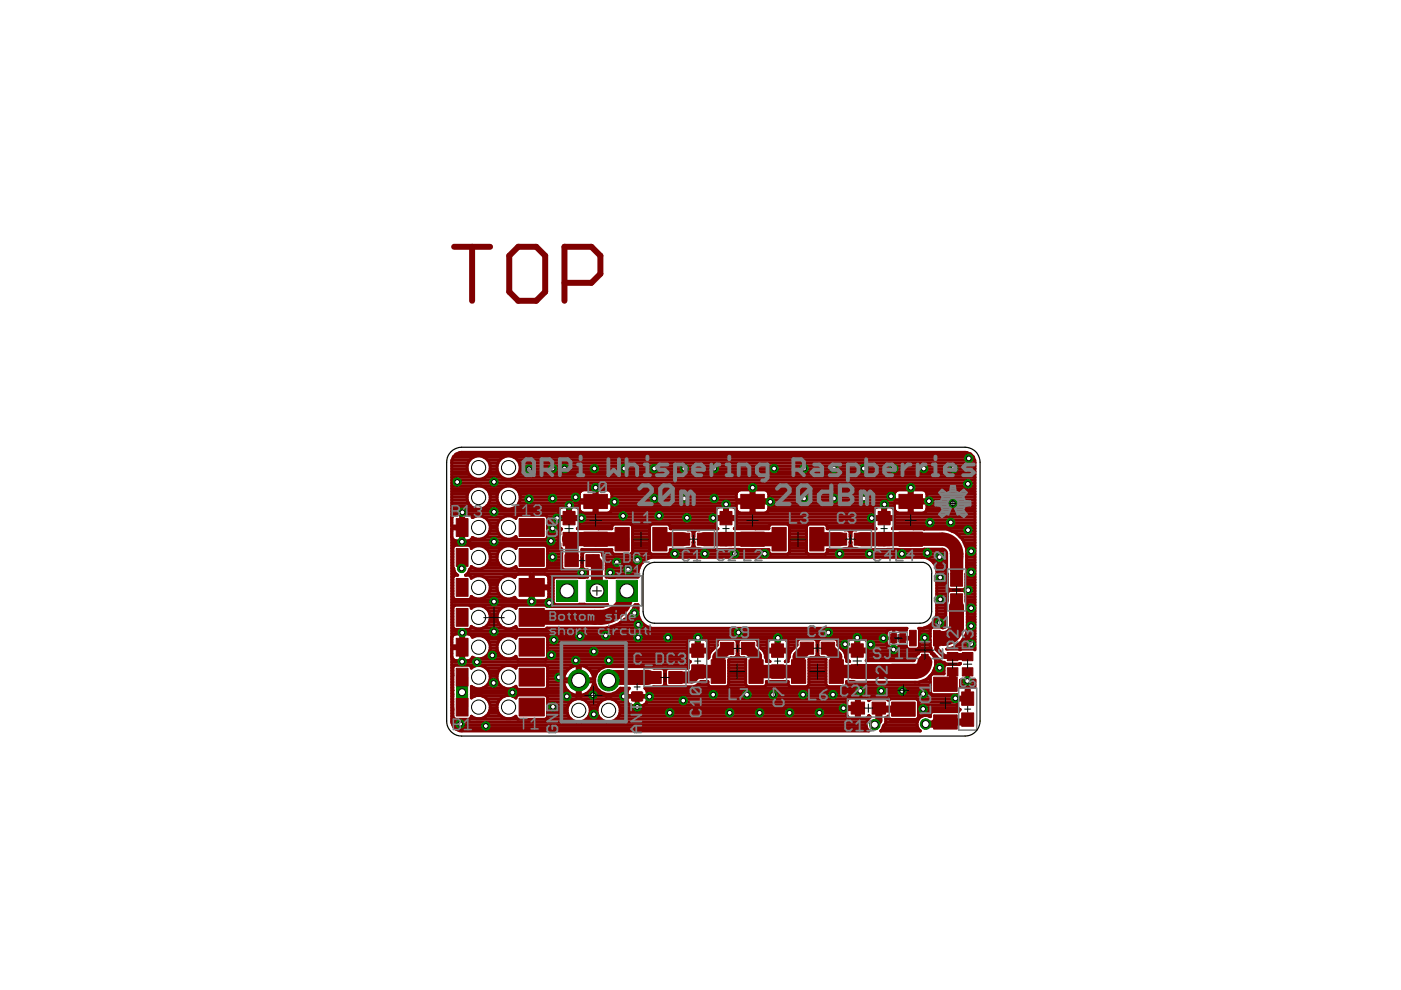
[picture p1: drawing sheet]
<svg xmlns="http://www.w3.org/2000/svg" width="297mm" height="210mm" viewBox="0 0 297 210" stroke-linecap="round" stroke-linejoin="round" font-family="sans-serif">
<path d="M96.3 52.3h7.6M100.1 52.3v11.5M109.9 52.3h3.8l1.9 1.9v7.7l-1.9 1.9h-3.8l-1.9-1.9v-7.7zM119.7 60h5.7l1.9-1.9v-3.9l-1.9-1.9h-5.7v11.5" fill="none" stroke="#800000" stroke-width="1.3"/>
<g fill="#800000" stroke="#800000" stroke-width=".21">
<path d="M180.5 136.5h2.5v2.8h-2.5z"/>
<path d="M180.5 140.9h2.5v2.9h-2.5z"/>
<path d="M119.8 117.6h2.8v2.5h-2.8z"/>
<path d="M124.2 117.6h2.9v2.5h-2.9z"/>
<path d="M200.9 141.6h2.2v1.7h-2.2z"/>
<path d="M200.9 138.3h2.2v1.8h-2.2z"/>
<path d="M204 138.3h2.3v1.8h-2.3z"/>
<path d="M204 141.6h2.3v1.7h-2.3z"/>
<path d="M138.4 111.8h3v5h-3z"/>
<path d="M130.4 111.8h3v5h-3z"/>
<path d="M123.8 112.8h5v3h-5z"/>
<path d="M123.8 104.8h5v3h-5z"/>
<path d="M119.4 108.4h2.5v2.9h-2.5z"/>
<path d="M119.4 112.9h2.5v2.8h-2.5z"/>
<path d="M147.8 113.1h2.9v2.5h-2.9z"/>
<path d="M143.4 113.1h2.8v2.5h-2.8z"/>
<path d="M152.7 108.4h2.5v2.9h-2.5z"/>
<path d="M152.7 112.9h2.5v2.8h-2.5z"/>
<path d="M157.1 112.8h5v3h-5z"/>
<path d="M157.1 104.8h5v3h-5z"/>
<path d="M171.7 111.8h3v5h-3z"/>
<path d="M163.7 111.8h3v5h-3z"/>
<path d="M181.1 113.1h2.9v2.5h-2.9z"/>
<path d="M176.7 113.1h2.8v2.5h-2.8z"/>
<path d="M190.6 112.8h5v3h-5z"/>
<path d="M190.6 104.8h5v3h-5z"/>
<path d="M186.2 108.4h2.5v2.9h-2.5z"/>
<path d="M186.2 112.9h2.5v2.8h-2.5z"/>
<path d="M201.5 125.9h2.6v2.8h-2.6z"/>
<path d="M201.5 121.5h2.6v2.8h-2.6z"/>
<path d="M197.9 133.6h1.4v3.3h-1.4z"/>
<path d="M192.8 133.6h1.4v3.3h-1.4z"/>
<path d="M195.4 138.7h1.4v3.3h-1.4z"/>
<path d="M189 148.8h5v3h-5z"/>
<path d="M189 140.8h5v3h-5z"/>
<path d="M167.8 139.9h3v5h-3z"/>
<path d="M175.8 139.9h3v5h-3z"/>
<path d="M169.7 136.2h2.8v2.5h-2.8z"/>
<path d="M174.1 136.2h2.9v2.5h-2.9z"/>
<path d="M163.6 136.5h2.5v2.9h-2.5z"/>
<path d="M163.6 141h2.5v2.8h-2.5z"/>
<path d="M150.8 139.9h3v5h-3z"/>
<path d="M158.8 139.9h3v5h-3z"/>
<path d="M152.7 136.2h2.9v2.5h-2.9z"/>
<path d="M157.2 136.2h2.8v2.5h-2.8z"/>
<path d="M146.7 136.5h2.5v2.9h-2.5z"/>
<path d="M146.7 141h2.5v2.8h-2.5z"/>
<path d="M137.4 142.4h2.8v2.5h-2.8z"/>
<path d="M141.8 142.4h2.8v2.5h-2.8z"/>
<path d="M96.7 148h2.5v3.8h-2.5z"/>
<path d="M96.7 141.7h2.5v3.8h-2.5z"/>
<path d="M96.7 135.3h2.5v3.8h-2.5z"/>
<path d="M96.7 129h2.5v3.8h-2.5z"/>
<path d="M96.7 122.7h2.5v3.7h-2.5z"/>
<path d="M96.7 116.3h2.5v3.8h-2.5z"/>
<path d="M96.7 110h2.5v3.7h-2.5z"/>
<path d="M110.1 148h5.3v3.8h-5.3z"/>
<path d="M110.1 141.7h5.3v3.8h-5.3z"/>
<path d="M110.1 135.3h5.3v3.8h-5.3z"/>
<path d="M110.1 129h5.3v3.8h-5.3z"/>
<path d="M110.1 122.7h5.3v3.7h-5.3z"/>
<path d="M110.1 116.3h5.3v3.8h-5.3z"/>
<path d="M110.1 110h5.3v3.7h-5.3z"/>
<path d="M184.9 148.9h2.8v2.5h-2.8z"/>
<path d="M180.5 148.9h2.8v2.5h-2.8z"/>
<path d="M188.8 134.4h1.3v1.9h-1.3z"/>
<path d="M190.8 134.4h1.2v1.9h-1.2z"/>
<path d="M198 151.6h4.9v3h-4.9z"/>
<path d="M198 143.6h4.9v3h-4.9z"/>
<path d="M203.9 151.2h2.5v2.8h-2.5z"/>
<path d="M203.9 146.7h2.5v2.8h-2.5z"/>
</g>
<g fill="#800000" stroke="#800000" stroke-width=".21">
<path d="M134 146.7h2.2v1.9h-2.2z" fill-rule="evenodd"/>
<path d="M134 142.7h2.2v1.9h-2.2z" fill-rule="evenodd"/>
</g>
<path d="M189.5 135.3h1.9" fill="none" stroke="#800000" stroke-width=".51"/>
<g fill="none" stroke="#800000" stroke-width=".63">
<path d="M95.8 100h3.4M95.8 99.4h3.2M95.8 98.8h3.2M95.8 98.2h3.4M95.8 97.6v55.3a2.11 2.11 0 0 0 2.1 2.1h86.3a1.81 1.81 0 0 1 .4-3l-.4-.3-.5 .6-1.5 .1v-1.9h-2.7v1l.4 .7 .4 .2h1.3v-4.5h-1.3l-.6 .4-.2 .4v1.1h2.7v-1.9l1.5 .1 .5 .6 .4-.4h3.4l.4 .3 .3-.4h5.6l.4 .5v3.5l-.4 .4h-5.6l-.4-.4v-.3l-.3 .3h-.2v1.3l-.5 .5-.3 .8-.3 .3h8.4a1.85 1.85 0 0 1-.4-2.6 1.85 1.85 0 0 1 2.6-.4v-.7l.4-.4h5.5M95.8 97.6h3.8M96.1 97h4.2M96.6 96.4h109.3M102.6 97h4.1M103.4 97.6h2.5M103.7 98.2h1.9M103.8 100h1.7"/>
<path d="M103.9 99.4h1.5M103.9 98.8h1.5M109 97h97.4M109.7 97.6h97M110.1 98.2h96.6M110.1 100h96.6M110.3 99.4h96.4M110.3 98.8h96.4M205.8 96.3l-1.2-.4h-106.7a2.11 2.11 0 0 0-2.1 1.7M205.8 96.3h.1M205.8 96.3l.6 .5 .3 .8M206.7 97.6v40.2l-.1-.2h-2.9l-.1 .2-.2-.2h-2.7l1.4-.3 1.7-1.1"/>
<path d="M95.8 109h22.6M95.8 112.1h2.5v2.6l1.3-.1 .6-.7a2.45 2.45 0 0 0 3.4-.7M95.8 116.3h.2M95.8 106h3.2M95.8 118.7h.2M95.8 119.9h.2M95.8 119.3h.2M95.8 118.1h.2M95.8 117.5h.2M95.8 116.9h.2M95.8 115.7h.6M95.8 115.1h22.8"/>
<path d="M95.8 114.4h.3M95.8 113.9h.1M95.8 113.2h.1M95.8 112.6h.1M95.8 112h1.9M95.8 111.4h.1M95.8 110.8h.1M95.8 110.2h.1M95.8 109.6h.1M95.8 108.4h22.6M95.8 107.8h4.9M95.8 107.2h3.9"/>
<path d="M95.8 106.6h3.5M95.8 105.4h3.2M95.8 104.8h3.3M95.8 104.2h3.6M95.8 103.6h4.1M95.8 103h110.9M95.8 102.4h110.9M95.8 101.8h110.9M95.8 101.2h4.3M95.8 100.6h3.7M95.8 109.6v.2M96.6 109l-.4 .2-.4 .4"/>
<path d="M97.7 109v5.7l-1.3-.1-.4-.3-.2-.5M97.7 114.4h.6M97.7 113.9h.6M97.7 113.2h.6M97.7 112.6h.6M97.7 111.4h.6M97.7 110.8h.6M97.7 110.2h.6M97.7 109.6h.6M98.3 109v2.5h-2.5M99.4 109l.4 .2 .3 .4M99.6 115.7h10.1"/>
<path d="M99.8 114.4h18.6M99.9 116.3a2.47 2.47 0 0 1 2.9-.3 2.47 2.47 0 0 1 1.1 2.7M99.9 116.3v-.3l-.4-.4h-3l-.5 .4v4.4l.2 .1a1.52 1.52 0 0 0 .8 1.5h-.5l-.5 .4v4.3l.5 .4M99.9 116.3h.1M100.1 109.6l.1 .1a2.5 2.5 0 0 1 3.1 .4 2.5 2.5 0 0 1 .3 3.1M100.1 109.6h.3M102.3 107.8h4.7M102.6 109.6h4.2M102.9 101.2h3.5M102.9 113.9h3.5M103 116.3h3.3M103.1 103.6h3.2"/>
<path d="M103.2 107.2h2.9M103.3 119.9h2.8M103.3 110.2h2.7M103.5 100.6h2.3M103.5 113.2h2.3M103.6 116.9h2.1M103.6 104.2h2.1M103.7 106.6h1.9M103.7 119.3h1.9M103.7 110.8h1.9M103.8 112.6h1.7M103.8 117.5h1.7"/>
<path d="M103.8 104.8h1.7M103.9 118.7a2.44 2.44 0 0 1-4 1.4v.3l-.4 .4a1.5 1.5 0 0 1-.8 1.2h.8l.4 .4v.2a2.46 2.46 0 0 1 4 1.5M103.9 106h1.5M103.9 118.7h1.5M103.9 118.1h1.5M103.9 112h1.5M103.9 111.4h1.5M103.9 105.4h1.5M105.7 110.4a2.47 2.47 0 0 1 3.7-.5v-.2l.4-.4h5.9l.4 .4v4.3l-.4 .4h-5.9l-.4-.4v-.3a2.48 2.48 0 0 1-3.3 0 2.48 2.48 0 0 1-.4-3.3zM108.6 107.8h10M108.9 109.6h.5M109.3 101.2h97.4"/>
<path d="M109.3 113.9h.1M109.4 116.3h.1M109.4 116.3a2.47 2.47 0 0 0-2.9-.3 2.47 2.47 0 0 0-1.1 2.7M109.4 116.3v-.3l.4-.4h5.9l.4 .4v4.4l-.4 .4h-5.9l-.4-.4v-.3a2.44 2.44 0 0 1-4-1.4M109.4 103.6h97.3M109.6 107.2h13.2M109.9 100.6h96.8M109.9 104.2h13.2M110 106.6h16M110.2 104.8h12.6M110.3 106h96.4M110.3 105.4h12.5"/>
<path d="M115.7 115.7h3M116.1 109.6h4.2M116.1 116.3h2.8M116.1 118.7h3M116.1 119.9h3M116.1 119.3h3M116.1 118.1h3M116.1 117.5h3M116.1 116.9h3M116.1 113.9h2.3M116.1 113.2h2.6M116.1 112.6h2.6"/>
<path d="M116.1 112h2.7M116.1 111.4h2.3M116.1 110.8h2.3M116.1 110.2h2.3M118.4 111.4l.4 .6M118.4 113.9l.3 2.1 .4 .4M118.8 112l.3 .2-.4 .4v.7l-.3 .6M119.1 116.4h.1M119.1 117.3h.1M120.3 109h.7M120.3 108.4h.7M120.3 107.8h.7"/>
<path d="M121 109.6h32.6M122.5 112h7.2M122.5 112l-.1 .1h7.3v-.6l.4-.4h3.6l.4 .4v5.6l-.4 .4h-3.6l-.4-.4v-.6h-6.3l-.1 3.9-.4 .4h-3.4l-.4-.4v-4M122.7 107.8h.1M122.8 108.1l-.5-.6h-1.3v2.7h1.9v1.2M122.8 106v-1.3l.4-.6 .5-.2h2.3v4.9h-2.3l-.7-.4M122.9 111.4h6.9M122.9 109h28.8M122.9 111.4l-.4 .6M122.9 110.8h28.8M122.9 110.2h28.8M122.9 108.4h.1"/>
<path d="M122.9 108.2l.1 .2M123.3 118.7h.2M123.3 119.9h.2M123.3 119.3h.2M123.4 118.1h.1M123.4 117.5h.1M123.4 116.9h6.3M123.5 116.5h.1M126 108.4h.6M126 107.8h.6M126 107.2h.6M126 105.4h.6"/>
<path d="M126 104.8h.6M126 104.2h.6M126.6 106.6h32.6M126.9 112.1h.1M127.8 117.5h2.3M127.9 117.8l.6 1.2v3.3h6.8v-1.3l.5-1.3M127.9 117.8l-.1-.5-.4-.4h-3.5l-.4 .4v3.1l.4 .4h.7v1.5h-6.9l-.4 .4v5.1l.4 .4 6.2-.1 4.9 .1-1.5 .4h-11.3l-.3-.3M127.9 117.8h.1M128 118.1h72.7M128.4 118.7h8.4M128.5 119.9h7.2M128.5 119.3h7.7"/>
<path d="M129.5 104.2h26.8M129.5 108.4h22.2M129.5 108.4l.2-.5v-1.3h-6.9l.1 2.9h-4.5l.1-1.4 .3-.4 .5-.2h1v2.7h-1.9v1.2M129.7 106v-1.3l-.3-.6-.5-.2h-2.3v4.9h2.3l.6-.4M129.7 107.8h22.2M129.7 107.2h26.4M129.7 105.4h26.4M129.7 104.8h26.4M133.8 117.5h4.3M134 111.4h3.8M134.1 116.3h3.6M134.1 116.9h3.6"/>
<path d="M134.1 115.7h3.6M134.1 115.1h3.6M134.1 114.4h3.6M134.1 113.9h3.6M134.1 113.2h3.6M134.1 112.6h3.6M134.1 112h3.6M135.8 119.7h.1M141.8 117.5h21.6M142 111.4h9.7M142.1 116.9h20.9M142.1 112h10"/>
<path d="M146.8 112.6h.5M146.9 115.7h.2M146.9 115.1h.2M146.9 113.2h.2M147 113.9h.1M147 114.4h.1M147.1 113.9v2l.5 .4M151.7 111.4l.4 .6M151.7 111.4v-1.2h1.9v-2.7h-1.1l-.4 .2-.4 .6v1.2h4.4v-1.4l-.5-.6h-1.4v2.7h1.9v1.2M152.1 112l.1 .1h-3.4l-.5 .3h-.7l-.5 .4v1.1M153.6 109h.6M153.6 108.4h.6"/>
<path d="M153.6 107.8h.6M154.2 109.6h32.9M154.5 116.5h.1M155.8 112h7.2M155.8 112l-.1 .1h7.3v-.6l.4-.4h3.6l.4 .4v5.6l-.4 .4h-3.6l-.4-.4v-.6h-14.2l-.5-.2h-2.5l-.5 .2h-3.2v.6l-.4 .4h-3.6l-.4-.4v-5.6l.4-.4h3.6l.4 .4v.6h3.2l.5 .3h.7l.4 .4 .1 1.1-.1 2-.4 .4M155.9 107.8h.2M156.1 106v-1.3l.4-.6 .4-.2h2.3v4.9h-2.3l-.6-.4M156.1 109h29.1M156.1 111.4l-.3 .6M156.1 111.4h7M156.1 110.8h29.1M156.1 110.2h29.1"/>
<path d="M156.1 108.4h.2M156.7 116.5h.1M159.2 108.4h.7M159.2 107.8h.7M159.2 107.2h.7M159.2 105.4h.7M159.2 104.8h.7M159.2 104.2h.7M159.9 106.6h32.9M160.1 112.1h.1M162.8 108.4h22.4M162.8 104.2h27.1"/>
<path d="M163 106v-1.3l-.4-.6-.4-.2h-2.3v4.9h2.3l.6-.4 .2-.5v-1.3h-6.9v1.3l.2 .5M163 107.8h22.4M163 107.2h26.6M163 105.4h26.6M163 104.8h26.6M167 117.5h4.3M167.3 111.4h3.8M167.4 116.3h3.6M167.4 116.9h3.6M167.4 115.7h3.6M167.4 115.1h3.6M167.4 114.4h3.6"/>
<path d="M167.4 113.9h3.6M167.4 113.2h3.6M167.4 112.6h3.6M167.4 112h3.6M175 117.5h25.7M175.3 111.4h10M175.4 116.9h25.1M175.4 112h10.2M180.1 112.6h.4M180.2 115.7h.2M180.2 115.1h.2M180.2 113.2h.2"/>
<path d="M180.3 113.9h.1M180.3 113.9l-.1-1.1-.4-.4h-.7l-.6-.3h-3.1v-.6l-.4-.4h-3.6l-.4 .4v5.6l.4 .4h3.6l.4-.4v-.6h3.1l.6-.2h2.4l.6 .2 17.6-.1 .8 .5M180.3 113.9v.9M180.3 114.8l-.1 1.1-.4 .4M180.3 114.4h.1M180.3 114.8l.1 1.1 .4 .4M185.2 111.4l.2 .5 .3 .2h-3.6l-.6 .3h-.7l-.4 .4-.1 1.1M185.2 111.4v-1.2h1.9v-2.7h-1l-.5 .2-.4 .6v1.2h4.5l-.1-1.4-.5-.6h-1.3v2.7h1.9v1.2M187.1 109h.7M187.1 108.4h.7M187.1 107.8h.7M187.8 109.6h18.9"/>
<path d="M188.1 116.5h-.1M189.3 112h17.4M189.5 107.8h.1M189.6 106v-1.3l.4-.6 .5-.2h2.3v4.9h-2.3l-.7-.4-.2-.5v-1.3h6.9v1.3l-.2 .5M189.7 109h17M189.7 111.4l-.5 .7 11.6 .1 1.9 .8M189.7 111.4h17M189.7 110.8h17M189.7 110.2h17M189.7 108.4h.1M190.3 116.5h.1M192.8 108.4h.6"/>
<path d="M192.8 107.8h.6M192.8 107.2h.6M192.8 105.4h.6M192.8 104.8h.6M192.8 104.2h.6M193.4 106.6h13.3M193.7 112.1h.1M196.3 108.4h10.4M196.3 104.2h10.4M196.5 118.3l-1.1-.2-57.3 .1-1.3 .5-1 1M196.5 118.3l1.1 .6M196.5 118.3h.1"/>
<path d="M196.5 106v-1.3l-.3-.6-.5-.2h-2.3v4.9h2.3l.6-.4M196.5 107.8h10.2M196.5 107.2h10.2M196.5 105.4h10.2M196.5 104.8h10.2M197.2 118.7h3.5M197.6 118.9l.8 1.1M197.6 118.9h.1M197.9 119.3h2.8M198.3 119.9h2.4M198.4 120l.3 1.2-.1 9.2-.5 1.3M198.4 120h.1"/>
<path d="M201.9 112.6h4.8M202.7 113l1.5 1.4M202.7 113h.1M203 113.2h3.7M203.6 113.9h3.1M204.2 114.4l.8 2-.2 8.2-.4 .4h-3.1l-.4-.4-.2-7.3-.2-.4M204.2 114.4v.1M204.2 114.4h2.5M204.4 115.1h2.3M204.7 115.7h2M204.9 116.3h1.8M204.9 118.7h1.8"/>
<path d="M204.9 119.9h1.8M204.9 119.3h1.8M204.9 118.1h1.8M205 117.5h1.7M205 116.9h1.7M95.8 136.2h.1M95.8 121.7h.9M95.8 135.2l.2-.4 .4-.3 1.3-.1v5.7l-1.3-.1-.4-.3-.2-.5M95.8 127.1h13.6M95.8 128.3h32.7M95.8 135.6h.1M95.8 133.1h.3"/>
<path d="M95.8 134.3h92.1M95.8 139.8h.3M95.8 139.2h.1M95.8 138.6h.1M95.8 138h.1M95.8 137.4h1.9M95.8 136.8h.1M95.8 135h.1M95.8 133.8h92.3M95.8 132.5h.2M95.8 131.9h.2M95.8 131.3h.2"/>
<path d="M95.8 130.7h.2M95.8 130.1h.2M95.8 129.5h.2M95.8 128.9h.2M95.8 127.7h21.5M95.8 126.5h.2M95.8 125.9h.2M95.8 125.3h.2M95.8 124.7h.2M95.8 124.1h.2M95.8 123.5h.2M95.8 122.9h.2"/>
<path d="M95.8 122.3h.3M95.8 121.1h.5M95.8 120.5h.4M96.5 128.3l-.5 .4v4.4l.5 .4h3l.4-.4v-.3a2.48 2.48 0 0 0 3.4-.2 2.48 2.48 0 0 0 0-3.4 2.48 2.48 0 0 0-3.4-.2v-.3l-.4-.4M97.7 136.2h.6M97.7 135.6h.6M97.7 139.8h.6M97.7 139.2h.6M97.7 138.6h.6M97.7 138h.6M97.7 136.8h.6M97.7 135h.6"/>
<path d="M99 121.7h25.6M99.4 121.1h25.2M99.8 120.5h.8M99.8 133.1h.7M99.8 122.3h.7M99.9 139.8h9.9M99.9 128.9h.1M99.9 126.5h.1M100.1 135h.5M102.3 120.5h4.7M102.4 135h4.5M102.4 133.1h4.5"/>
<path d="M102.5 122.3h4.3M103 126.5h3.3M103 139.2h3.3M103 128.9h3.3M103.3 135.6h2.7M103.3 132.5h2.7M103.3 122.9h2.7M103.6 125.9a2.47 2.47 0 0 1-3.7 .5v.3l-.4 .4M103.6 129.5h2.1M103.6 125.9h2.1M103.6 138.6h2.1M103.7 136.2h1.9"/>
<path d="M103.7 131.9h1.9M103.7 123.5h1.9M103.8 138h1.7M103.8 130.1h1.7M103.8 125.3h1.7M103.9 136.7a2.47 2.47 0 0 0-3.7-1.6l-.6-.6-1.3-.1v2.5h-2.5M103.9 136.7a2.48 2.48 0 0 1-1 2.6 2.48 2.48 0 0 1-2.7 0l-.6 .7-1.3 .1v-2.6h-2.5M103.9 124.1v.9l-.3 .9M103.9 137.4h1.5M103.9 136.8h1.5M103.9 131.3h1.5M103.9 130.7h1.5"/>
<path d="M103.9 124.7h1.5M103.9 124.1h1.5M105.4 124.1v.9l.3 .9M105.7 125.9a2.5 2.5 0 0 0 3.5 .7l.3 .6 .5 .2h2.4v-2.5h4v1.6M105.7 135.8a2.47 2.47 0 0 1 3.7-.5v-.2l.4-.4h5.9l.4 .4v4.3l-.4 .4h-5.9l-.4-.4v-.3a2.48 2.48 0 0 1-3.3 0 2.48 2.48 0 0 1-.4-3.3zM108.7 120.5h.8M108.8 135h.7M108.8 133.1h.7M108.8 122.3h.4M109.2 122.3v.1a2.48 2.48 0 0 0-3.8 1.7M109.3 139.2h.1M109.3 128.9h.1"/>
<path d="M109.8 128.3l-.4 .4v.3a2.48 2.48 0 0 0-3.4 .2 2.48 2.48 0 0 0 0 3.4 2.48 2.48 0 0 0 3.4 .2v.3l.4 .4h5.9l.3-.3h12.5l2.4-.8M110 121.7l-.5 .2-.3 .4M112.4 121.7v2.5h4l-.1-1.9M112.4 127.1h.7M112.4 126.5h.7M112.4 125.9h.7M112.4 125.3h.7M112.4 124.1h.7M112.4 123.5h.7M112.4 122.9h.7M112.4 122.3h.7M113.1 121.7v5.7h2.4l.5-.2 .4-.7"/>
<path d="M113.1 124.7h4.2M115.5 121.7l.5 .2 .3 .4M115.7 139.8h30.1M116 120.5h3.1M116 135h71.9M116 127.1h1.3M116.1 136.2h29.7M116.1 135.6h53.2M116.1 139.2h29.6M116.1 138.6h29.6M116.1 138h31.5M116.1 137.4h29.6"/>
<path d="M116.1 136.8h29.6M116.3 122.3h8.3M116.4 126.5h.9M116.4 125.9h.9M116.4 125.3h.9M116.4 124.1h.9M116.4 123.5h.9M116.4 122.9h.9M123.3 120.5h.3M128.5 121.7h6.8M128.5 122.3h6.8M128.5 121.1h6.8"/>
<path d="M128.5 120.5h7M128.6 133.1h9.3M130.5 132.5h6.2M130.9 132.4h.1M131.6 131.9h4.5M132.4 131.3h3.3M132.9 130.9v.1M132.9 130.9l-2 1.5M132.9 130.9h.1M133.1 130.7h2.3M133.5 130.1h1.8M134 129.5h1.3"/>
<path d="M134.4 128.9h.9M134.4 128.9l.2-.7h.7v2.2l.5 1.3M134.4 128.9l-1.5 2M134.4 128.9h.1M134.6 128.3h.7M135.8 131.7h.1M135.8 131.7l1 1M136.8 132.7h.1M136.8 132.7l1.3 .5h54.2l-.1 .5h-1.4l-.6-.3h-1.5l-.4 .2-.4 .6v2.2l.4 .6 .4 .2h1.5l.6-.2h1.4v.2l.4 .4h1.9l.4-.4v-3.8l-.1-.2h1l1.3-.5M145.8 136.1l-.1 1.5h4.5l-.1-1.5M146.5 135.6l-.4 .1-.3 .4M147.6 136.2h.7"/>
<path d="M147.6 135.6v2.7h-1.9l.1 1.4 .6 .6-.4 .4v.9l-4.5 .1-.4 .4v3.1M147.6 137.4h.7M147.6 136.8h.7M148.3 138h2.6M149.3 135.6l.5 .1 .3 .4M150.1 136.2h1.9M150.2 139.2h.1M150.2 138.6h.3M150.2 137.4h1.3M150.2 136.8h1.8M152.4 135.5l-.4 .4v.9l-1.4 1.4-.3 1.2-.2 .2 .1-1.3h-1.9v-2.7M154.6 139.8h3.5"/>
<path d="M155.9 135.5l.4 .4v3.1l-.4 .4h-.9l-.5 .5v5.3l-.4 .4h-3.6l-.4-.4M156.1 139.2h.5M156.3 136.2h.2M156.3 138.6h.2M156.3 138h.2M156.3 137.4h.2M156.3 136.8h.2M156.9 135.5l-.4 .4v3.1l.4 .4h.9l.3 .4M158.1 139.8v5.4M160.3 135.5l.4 .4v.9l1.3 1.3 .3 .7v.6l.2 .2v.7h.7l-.4-.3-.2-.5v-1.2h1.9v-2.7M160.7 136.2h2M160.7 136.8h1.9"/>
<path d="M161.3 137.4h1.3M161.9 138h2.6M162.2 138.6h.4M162.3 139.2h.3M162.5 139.8h.3M163.5 135.6l-.5 .1-.3 .4M164.5 136.2h.7M164.5 137.4h.7M164.5 136.8h.7M165.2 135.6v2.7h1.9l-.1 1.4-.5 .6M165.2 138h2.6M166.3 135.6l.4 .1 .3 .4 .1 1.5h-4.5l.1-1.5"/>
<path d="M167 139.8h.1M167 136.2h2M167.1 139.2h.2M167.1 138.6h.3M167.1 137.4h1.3M167.1 136.8h1.9M171.5 139.8h3.6M172.9 135.6h.8M173 139.2h.6M173.2 136.2h.2M173.2 138.6h.2M173.2 138h.2"/>
<path d="M173.2 137.4h.2M173.2 136.8h.2M177.3 135.6h3M177.7 136.2h1.9M177.7 136.8h1.8M178.2 137.4h1.3M178.9 138h2.5M179.2 138.6h.3M179.3 139.2h.2M179.5 139.8h.1M179.7 135.9l.7-.4 3 .1 .5 .5 .1 1.5h-4.5v-1.2zM181.4 135.5v2.7h-1.9l.1 1.5 .5 .5"/>
<path d="M181.4 136.2h.7M181.4 137.4h.7M181.4 136.8h.7M182.1 135.5v2.7h1.9v1.3l-.4 .6h10.2a2.56 2.56 0 0 1 .9-1.7l.4-.4h2l.4 .5M182.1 138h15.3M183.2 135.6h4.7M183.9 139.8h9.9M183.9 136.2h4M184 139.2h10.1M184 138.6h10.6M184 137.4h8.3M184 136.8h4"/>
<path d="M187.9 135.3h.6M188.5 135.3h.1M189.5 133.4v1M189.5 136.3v.9M189.5 134.3h.1M189.5 136.3h.1M189.5 136.8h.1M189.5 133.8h.1M194.8 137.4h2.6M194.9 136.2h2.3M194.9 135.6h2.3M194.9 134.3h2.3"/>
<path d="M194.9 136.8h2.3M194.9 135h2.3M194.9 133.8h2.3M195.9 133.1h1.5M197.1 132.7h.1M197.2 132.5h3.3M197.5 138.5a2.63 2.63 0 0 1 .9 2.8M197.5 138.6h.4M197.8 131.9h2.7M198.1 139.2h.4M198.1 131.7l-1 1M198.1 131.7h.1"/>
<path d="M198.2 131.3h2.3M198.3 139.8h.8M198.5 130.7h2M198.5 120.5h2.2M198.6 121.7h2.2M198.6 127.1h2.3M198.6 128.3h1.9M198.6 130.1h1.9M198.6 129.5h1.9M198.6 128.9h1.9M198.6 127.7h2.1M198.6 126.5h2.3"/>
<path d="M198.6 125.9h2.3M198.6 125.3h2.5M198.6 124.7h2.4M198.6 124.1h2.3M198.6 123.5h2.3M198.6 122.9h2.3M198.6 122.3h2.3M198.7 121.1h2M199.9 133.1h.3l.3-.4v-4.5l.4-.8v-1.8l.4-.4h3.1l.4 .4v1.9l.3 .7v4.8l-.2 1.4M199.9 133.1h.1M199.9 133.1l-.3-.2h-2l-.4 .5-.1 2 .3 2.7 2.3 2.3h.5l.4 .4 3-.1M201.9 137.4h4.8"/>
<path d="M202.9 136.8h3.8M203.8 136.2h2.9M204.2 135.6h2.5M204.5 125.3h2.2M204.5 135h2.2M204.7 124.7h2M204.8 127.1h1.9M204.8 126.5h1.9M204.8 125.9h1.9M204.8 124.1h1.9M204.8 123.5h1.9M204.8 122.9h1.9"/>
<path d="M204.8 122.3h1.9M204.8 121.7h1.9M204.9 134.4v.1M204.9 134.4l-1.1 1.8M204.9 127.7h1.8M204.9 134.3h1.8M204.9 121.1h1.8M204.9 120.5h1.8M205 133.8h1.7M205.1 128.3h1.6M205.1 132.5h1.6M205.1 131.9h1.6"/>
<path d="M205.1 131.3h1.6M205.1 130.7h1.6M205.1 130.1h1.6M205.1 129.5h1.6M205.1 128.9h1.6M205.1 133.1h1.6M95.8 141h50.2M95.8 144h.2M95.8 152.4h.6M95.8 151.8h.2M95.8 151.2h.2M95.8 150.6h.2"/>
<path d="M95.8 150h.2M95.8 149.4h.2M95.8 148.8h.2M95.8 148.2h.2M95.8 147.6h.2M95.8 147h.2M95.8 146.4h.2M95.8 145.8h.2M95.8 145.2h.2M95.8 144.6h.2M95.8 143.4h.2M95.8 142.8h.2"/>
<path d="M95.8 142.2h.2M95.8 141.6h.2M95.8 140.4h50.4M95.8 153.1h87.9M96 153.6h87.6M96 146.4h.1M96 147.2h.1M96 146.3v.1M96.3 154.3h87.4M96.5 141l-.5 .4v10.7l.5 .4h3l.4-.4v-.3a2.47 2.47 0 0 0 2.9 .3 2.47 2.47 0 0 0 1.1-2.7M97.3 154.9h86.8M99.5 141l.4 .4v.3a2.4 2.4 0 0 1 3.7 .5"/>
<path d="M99.6 152.4h10.1M99.9 141.6h.1M99.9 147.7h.1M99.9 147.6h.7M99.9 147h21.2M99.9 146.4h20.4M99.9 145.8h.6M102.3 147.6h4.7M102.5 145.8h4.3M103 141.6h3.4M103 151.8h3.3M103.3 148.2h2.8"/>
<path d="M103.3 145.2h2.7M103.6 142.2a2.49 2.49 0 0 1-.4 3.2 2.49 2.49 0 0 1-3.3 .1v2.5a2.45 2.45 0 0 1 4 1.4M103.6 142.2h2.1M103.6 151.2h2.1M103.7 148.8h1.9M103.7 144.6h1.9M103.8 142.8h1.7M103.8 150.6h1.7M103.9 144h1.5M103.9 150h1.5M103.9 149.4h1.5M103.9 143.4h1.5"/>
<path d="M105.7 148.5a2.43 2.43 0 0 1 3.7-.5v-.2l.4-.4h5.9l.4 .4v4.3l-.4 .4h-5.9l-.4-.4v-.3a2.49 2.49 0 0 1-3.3 0 2.49 2.49 0 0 1-.4-3.3zM108.7 147.6h.8M108.9 145.8h.6M109.3 141.6h.1M109.8 141l-.4 .4v.3a2.41 2.41 0 0 0-3.7 .5M115.7 141l.4 .4v4.3l-.4 .5h-5.9l-.4-.5v-.2a2.49 2.49 0 0 1-3.3-.1 2.49 2.49 0 0 1-.4-3.2M115.7 152.4h5.4M116 147.6h18.9M116 145.8h3.9M116.1 144h6.3M116.1 151.8h4.4M116.1 151.2h4.2"/>
<path d="M116.1 150.6h4.1M116.1 150h4.2M116.1 149.4h4.4M116.1 148.8h4.9M116.1 148.2h5.9M116.1 145.2h3.5M116.1 144.6h3.4M116.1 143.4h3.5M116.1 142.8h3.7M116.1 142.2h4.1M116.1 141.6h4.8M120.2 142.2a3.2 3.2 0 0 1 2.2-1.1v6.3a3.2 3.2 0 0 1-2.9-2.8h6.4a3.2 3.2 0 0 1-2.9 2.8v-6.3a3.2 3.2 0 0 1 2.9 2.8h-6.4l.2-.9z"/>
<path d="M122.2 153.1a2.51 2.51 0 0 1-1.6-3.9 2.51 2.51 0 0 1 4.2 0 2.51 2.51 0 0 1-1.6 3.9M122.4 147h.6M122.4 146.4h.6M122.4 145.8h.6M122.4 145.2h.6M122.4 144.6h.6M122.4 143.4h.6M122.4 142.8h.6M122.4 142.2h.6M122.4 141.6h.6M123 144h3.1M123.4 148.2h5"/>
<path d="M124.3 152.4h3.1M124.3 147h3.7M124.4 148.8h3M124.5 141.6h3.3M124.8 151.8h2.1M124.9 149.4h2M125.1 146.4h1.9M125.1 151.2h1.5M125.1 150h1.5M125.1 150.6h1.5M125.2 142.2h1.7M125.5 145.8h1"/>
<path d="M125.5 142.8h.9M125.8 145.2h.4M125.8 143.4h.4M125.9 144.6h.2M128.5 153.1a2.5 2.5 0 0 1-1.5-3.9 2.5 2.5 0 0 1 4.1 0 2.5 2.5 0 0 1-1.6 3.9M129.7 148.2h3.2M130.1 147h2.8M130.7 152.4h53.4M130.7 148.8h2.3M131 146.4h2M131.2 151.8h48.4M131.2 149.4h2.3"/>
<path d="M131.4 151.2h48.1M131.5 150h50.1M131.5 150.6h48M133.4 145.9h.1M134.9 149.4h.4M134.9 148.8h.4M134.9 148.2h.4M135.3 147.6h67.6M136.6 149.4h42.9M137.1 146.4h60.2M137.1 148.8h42.4M137.2 148.2h42.6"/>
<path d="M137.2 147h60.2M137.5 145.9h-.1M138.1 145.8h59.2M138.5 141.6h7.4M140.9 145.2l-.4 .4h-1.9l-.7 .3h-1.2a1.46 1.46 0 0 1 .5 1.6h-1.9v2.1a1.58 1.58 0 0 0 1.7-.5l.2-.6v-.7h-4.3a1.35 1.35 0 0 0 1.1 1.8h.9v-2.1h-2a1.45 1.45 0 0 1 .5-1.6M140.9 145.2v-3.1l-.4-.4h-1.8l-.8-.4-8.1 .1a3 3 0 0 0-3.6 3.9 3 3 0 0 0 5.3 .6h1.9M140.9 144h.2M140.9 145.2h.2M140.9 144.6h.2M140.9 143.4h.2M140.9 142.8h.2M140.9 142.2h.2"/>
<path d="M147.9 145.2h2.2M148.5 144.6h1.6M150.1 145.2v-.7h-1.5l-.8 .8-.7 .3h-5.6l-.4-.4M154.5 145.2h3.6M154.5 141h3.6M154.5 144h3.6M154.5 144.6h3.6M154.5 143.4h3.6M154.5 142.8h3.6M154.5 142.2h3.6M154.5 141.6h3.6M154.5 140.4h3.6"/>
<path d="M162.5 145.2h4.7M162.5 144.6h4.6M166.5 140.3h.6v-.7l.2-.2v-.6l.3-.7 1.4-1.3v-.9l.4-.4h3.4l.4 .4v3.1l-.4 .4h-.9l-.4 .4v5.4l-.4 .4h-3.6l-.4-.4v-.7h-4.6v.7l-.4 .4h-3.6l-.4-.4M171.5 145.2h3.7M171.5 141h3.6M171.5 144h3.6M171.5 144.6h3.6M171.5 143.4h3.6M171.5 142.8h3.6M171.5 142.2h3.6M171.5 141.6h3.6M171.5 140.4h3.6"/>
<path d="M179.5 145.2h17.8M179.5 144.6h1.7M180.1 140.2v.1M180.1 140.2h-.6v-.6l-.2-.2v-.6l-.3-.7-1.3-1.3v-.9l-.5-.4h-3.4l-.4 .4v3.1l.4 .4h.9l.4 .4v5.4M181.6 151.8h.6M181.6 151.2h.6M181.6 150.6h.6M181.6 149.4h.6M181.6 148.8h.6M181.6 148.2h.6M184 148.2h.6M184.2 151.8h.2"/>
<path d="M186.9 154.9h8.1M187.2 154.3h7.4M187.5 153.6h6.9M187.8 153.1h6.7M187.8 152.4h.8M188.1 148.2h.6M188.3 151.8h.1M194.4 148.2h10.5M194.4 152.4h.4M194.7 151.8h.8M194.7 151.2h2.6M194.7 150.6h8.7"/>
<path d="M194.7 150h8.4M194.7 149.4h8.2M194.7 148.8h8.2M195 144.6h2.3M196.4 144l-1.5 .7h-13.6l-.4-.2h-1.4v.7l-.4 .4h-3.6l-.4-.4M197 151.8h.3M197.1 143.4h.2M197.3 144h-.9M197.7 142.8l-1.3 1.2M197.7 142.8v.1M197.7 142.8h2.5M198 142.2h2.2"/>
<path d="M198.2 141.6h2M198.4 141h2M198.4 141.3l-.7 1.5M198.4 141.3h.1M198.4 140.4h1.3M203.2 150.8v.1M203.6 140.7h.1M203.6 144.2v1.6l1.3-.1v2.7h-2l.1 1.5 .6 .6-.4 .3M203.6 140.7l-.2 .2h-2.8l-.4 .4v1.6h-2.5l-.4 .4v3.6l.4 .4h5.2v.5h2.6v-2.1l1.2 .1v-1.6l-1.4 .1v-1.7h-.3v1.7l-1.3-.1M203.6 144.2h.1M203.6 145.2h3.1M203.6 144.6h3.1"/>
<path d="M204.9 147.6h.6M204.9 147h.6M204.9 146.4h.6M204.9 145.8h.6M205 144h.3M205 143.4h.3M205 142.8h.3"/>
<circle cx="101.5" cy="99.1" r="2.5"/>
<circle cx="107.8" cy="99.1" r="2.5"/>
<circle cx="101.5" cy="105.5" r="2.5"/>
<circle cx="107.8" cy="105.5" r="2.5"/>
</g>
<path d="M125.6 118.9h.3l.6 .6 .1 5.8M154.2 137.5l-1.9 1.8v3.1M158.6 137.5l1.7 1.7v3.2M171.1 137.4l-1.8 1.8v3.2M175.5 137.4l1.8 1.8v3.2M98 143.6v6.3M147.9 142.4l-1.2 1.2h-3.5" fill="none" stroke="#800000" stroke-width="2.5"/>
<path d="M202 139.2h3.1M202.8 127.3v1.4M191.5 150.3h-5l-.2-.2v2.7l-.8 .8M202 142.5v2.1h-1.5l-.1 .5M205.2 152.6l.1 .5h-6.9l-.5 .4h-1.6" fill="none" stroke="#800000" stroke-width="1.5"/>
<path d="M132.9 125.3a5.6 5.6 0 0 1-5.6 5.6h-14.6M202.8 128.7v4.3a2.86 2.86 0 0 1-3.3 2.3M136.6 143.6h.8M137 143.6h-7.3l-.7 .7M196.1 140.4a2.02 2.02 0 0 1-2.1 2h-12.2" fill="none" stroke="#800000" stroke-width="3.2"/>
<path d="M202.8 118v.4M193.5 135.3h-2.1M198.6 135.3v2.3l1.6 1.6h1.8M198.6 135.3h.1M198.7 135.1l.8 .2M191.5 142.3l2.5 .1" fill="none" stroke="#800000" stroke-width="1"/>
<path d="M198.7 135.1l-.1 .2" fill="none" stroke="#800000" stroke-width=".76"/>
<path d="M120.6 114.3h.6v3.4M193.1 114.3h6.6a3.1 3.1 0 0 1 3.1 3.1v3.5M147.9 142.4h4.4M160.3 142.4h9M177.3 142.4h4.5M177.3 142.4h.1" fill="none" stroke="#800000" stroke-width="2.9"/>
<path d="M202.8 118.4v4.5M135.7 143.6l-.3-.1-.3 .2M136.6 143.6h2.2" fill="none" stroke="#800000" stroke-width="2"/>
<path d="M120.6 114.3h11.3M139.9 114.3h4.9M149.3 114.3h15.9M173.2 114.3h4.9M182.5 114.3h10.6" fill="none" stroke="#800000" stroke-width="3"/>
<path d="M98 118.2l-.1 2.3M121.2 117.7v1.2M121.2 117.7h.1" fill="none" stroke="#800000" stroke-width="1.9"/>
<path d="M164.9 142.4h4.4" fill="none" stroke="#800000" stroke-width="1.4"/>
<circle cx="122.7" cy="144.3" r="2.24" fill="#008000" stroke="#008000" stroke-width=".21"/>
<circle cx="122.7" cy="144.3" r="1.5" fill="#fff" stroke="#000" stroke-width=".21"/>
<circle cx="129" cy="144.3" r="2.24" fill="#008000" stroke="#008000" stroke-width=".21"/>
<circle cx="129" cy="144.3" r="1.5" fill="#fff" stroke="#000" stroke-width=".21"/>
<path d="M118 123h4.5v4.5h-4.5z" fill="#008000" stroke="#008000" stroke-width=".21"/>
<circle cx="120.2" cy="125.3" r="1.48" fill="#fff" stroke="#000" stroke-width=".21"/>
<path d="M124.3 123h4.5v4.5h-4.5z" fill="#008000" stroke="#008000" stroke-width=".21"/>
<circle cx="126.6" cy="125.3" r="1.48" fill="#fff" stroke="#000" stroke-width=".21"/>
<path d="M130.7 123h4.4v4.5h-4.4z" fill="#008000" stroke="#008000" stroke-width=".21"/>
<circle cx="132.9" cy="125.3" r="1.48" fill="#fff" stroke="#000" stroke-width=".21"/>
<circle cx="135.1" cy="149.9" r=".89" fill="#008000" stroke="#008000" stroke-width=".21"/>
<circle cx="135.1" cy="149.9" r=".51" fill="#fff" stroke="#000" stroke-width=".21"/>
<circle cx="137.7" cy="147.7" r=".89" fill="#008000" stroke="#008000" stroke-width=".21"/>
<circle cx="137.7" cy="147.7" r=".51" fill="#fff" stroke="#000" stroke-width=".21"/>
<circle cx="193.1" cy="103.4" r=".89" fill="#008000" stroke="#008000" stroke-width=".21"/>
<circle cx="193.1" cy="103.4" r=".51" fill="#fff" stroke="#000" stroke-width=".21"/>
<circle cx="187.5" cy="107" r=".89" fill="#008000" stroke="#008000" stroke-width=".21"/>
<circle cx="187.5" cy="107" r=".51" fill="#fff" stroke="#000" stroke-width=".21"/>
<circle cx="197" cy="106.3" r=".89" fill="#008000" stroke="#008000" stroke-width=".21"/>
<circle cx="197" cy="106.3" r=".51" fill="#fff" stroke="#000" stroke-width=".21"/>
<circle cx="184.8" cy="109.9" r=".89" fill="#008000" stroke="#008000" stroke-width=".21"/>
<circle cx="184.8" cy="109.9" r=".51" fill="#fff" stroke="#000" stroke-width=".21"/>
<circle cx="163.3" cy="106.4" r=".89" fill="#008000" stroke="#008000" stroke-width=".21"/>
<circle cx="163.3" cy="106.4" r=".51" fill="#fff" stroke="#000" stroke-width=".21"/>
<circle cx="159.6" cy="103.4" r=".89" fill="#008000" stroke="#008000" stroke-width=".21"/>
<circle cx="159.6" cy="103.4" r=".51" fill="#fff" stroke="#000" stroke-width=".21"/>
<circle cx="153.9" cy="106.9" r=".89" fill="#008000" stroke="#008000" stroke-width=".21"/>
<circle cx="153.9" cy="106.9" r=".51" fill="#fff" stroke="#000" stroke-width=".21"/>
<circle cx="151.2" cy="109.8" r=".89" fill="#008000" stroke="#008000" stroke-width=".21"/>
<circle cx="151.2" cy="109.8" r=".51" fill="#fff" stroke="#000" stroke-width=".21"/>
<circle cx="130.3" cy="106.4" r=".89" fill="#008000" stroke="#008000" stroke-width=".21"/>
<circle cx="130.3" cy="106.4" r=".51" fill="#fff" stroke="#000" stroke-width=".21"/>
<circle cx="126.3" cy="103.4" r=".89" fill="#008000" stroke="#008000" stroke-width=".21"/>
<circle cx="126.3" cy="103.4" r=".51" fill="#fff" stroke="#000" stroke-width=".21"/>
<circle cx="120.7" cy="107.1" r=".89" fill="#008000" stroke="#008000" stroke-width=".21"/>
<circle cx="120.7" cy="107.1" r=".51" fill="#fff" stroke="#000" stroke-width=".21"/>
<circle cx="205.1" cy="144.4" r=".89" fill="#008000" stroke="#008000" stroke-width=".21"/>
<circle cx="205.1" cy="144.4" r=".51" fill="#fff" stroke="#000" stroke-width=".21"/>
<circle cx="117.4" cy="135.7" r=".89" fill="#008000" stroke="#008000" stroke-width=".21"/>
<circle cx="117.4" cy="135.7" r=".51" fill="#fff" stroke="#000" stroke-width=".21"/>
<circle cx="122.9" cy="134.9" r=".89" fill="#008000" stroke="#008000" stroke-width=".21"/>
<circle cx="122.9" cy="134.9" r=".51" fill="#fff" stroke="#000" stroke-width=".21"/>
<circle cx="202.2" cy="99.3" r=".89" fill="#008000" stroke="#008000" stroke-width=".21"/>
<circle cx="202.2" cy="99.3" r=".51" fill="#fff" stroke="#000" stroke-width=".21"/>
<circle cx="189.5" cy="99.3" r=".89" fill="#008000" stroke="#008000" stroke-width=".21"/>
<circle cx="189.5" cy="99.3" r=".51" fill="#fff" stroke="#000" stroke-width=".21"/>
<circle cx="176.8" cy="99.3" r=".89" fill="#008000" stroke="#008000" stroke-width=".21"/>
<circle cx="176.8" cy="99.3" r=".51" fill="#fff" stroke="#000" stroke-width=".21"/>
<circle cx="164.1" cy="99.3" r=".89" fill="#008000" stroke="#008000" stroke-width=".21"/>
<circle cx="164.1" cy="99.3" r=".51" fill="#fff" stroke="#000" stroke-width=".21"/>
<circle cx="151.4" cy="99.3" r=".89" fill="#008000" stroke="#008000" stroke-width=".21"/>
<circle cx="151.4" cy="99.3" r=".51" fill="#fff" stroke="#000" stroke-width=".21"/>
<circle cx="138.7" cy="99.3" r=".89" fill="#008000" stroke="#008000" stroke-width=".21"/>
<circle cx="138.7" cy="99.3" r=".51" fill="#fff" stroke="#000" stroke-width=".21"/>
<circle cx="126" cy="99.3" r=".89" fill="#008000" stroke="#008000" stroke-width=".21"/>
<circle cx="126" cy="99.3" r=".51" fill="#fff" stroke="#000" stroke-width=".21"/>
<circle cx="117.2" cy="99.3" r=".89" fill="#008000" stroke="#008000" stroke-width=".21"/>
<circle cx="117.2" cy="99.3" r=".51" fill="#fff" stroke="#000" stroke-width=".21"/>
<circle cx="117.2" cy="105.7" r=".89" fill="#008000" stroke="#008000" stroke-width=".21"/>
<circle cx="117.2" cy="105.7" r=".51" fill="#fff" stroke="#000" stroke-width=".21"/>
<circle cx="117.2" cy="112" r=".89" fill="#008000" stroke="#008000" stroke-width=".21"/>
<circle cx="117.2" cy="112" r=".51" fill="#fff" stroke="#000" stroke-width=".21"/>
<circle cx="130.8" cy="119.2" r=".89" fill="#008000" stroke="#008000" stroke-width=".21"/>
<circle cx="130.8" cy="119.2" r=".51" fill="#fff" stroke="#000" stroke-width=".21"/>
<circle cx="112.2" cy="105.8" r=".89" fill="#008000" stroke="#008000" stroke-width=".21"/>
<circle cx="112.2" cy="105.8" r=".51" fill="#fff" stroke="#000" stroke-width=".21"/>
<circle cx="112.2" cy="99.5" r=".89" fill="#008000" stroke="#008000" stroke-width=".21"/>
<circle cx="112.2" cy="99.5" r=".51" fill="#fff" stroke="#000" stroke-width=".21"/>
<circle cx="96.9" cy="102.2" r=".89" fill="#008000" stroke="#008000" stroke-width=".21"/>
<circle cx="96.9" cy="102.2" r=".51" fill="#fff" stroke="#000" stroke-width=".21"/>
<circle cx="104.7" cy="102.2" r=".89" fill="#008000" stroke="#008000" stroke-width=".21"/>
<circle cx="104.7" cy="102.2" r=".51" fill="#fff" stroke="#000" stroke-width=".21"/>
<circle cx="104.7" cy="108.5" r=".89" fill="#008000" stroke="#008000" stroke-width=".21"/>
<circle cx="104.7" cy="108.5" r=".51" fill="#fff" stroke="#000" stroke-width=".21"/>
<circle cx="104.7" cy="114.9" r=".89" fill="#008000" stroke="#008000" stroke-width=".21"/>
<circle cx="104.7" cy="114.9" r=".51" fill="#fff" stroke="#000" stroke-width=".21"/>
<circle cx="104.7" cy="127.6" r=".89" fill="#008000" stroke="#008000" stroke-width=".21"/>
<circle cx="104.7" cy="127.6" r=".51" fill="#fff" stroke="#000" stroke-width=".21"/>
<circle cx="104.7" cy="133.9" r=".89" fill="#008000" stroke="#008000" stroke-width=".21"/>
<circle cx="104.7" cy="133.9" r=".51" fill="#fff" stroke="#000" stroke-width=".21"/>
<circle cx="205.2" cy="112.4" r=".89" fill="#008000" stroke="#008000" stroke-width=".21"/>
<circle cx="205.2" cy="112.4" r=".51" fill="#fff" stroke="#000" stroke-width=".21"/>
<circle cx="184.6" cy="136.7" r=".89" fill="#008000" stroke="#008000" stroke-width=".21"/>
<circle cx="184.6" cy="136.7" r=".51" fill="#fff" stroke="#000" stroke-width=".21"/>
<circle cx="97.6" cy="153.5" r=".89" fill="#008000" stroke="#008000" stroke-width=".21"/>
<circle cx="97.6" cy="153.5" r=".51" fill="#fff" stroke="#000" stroke-width=".21"/>
<circle cx="98" cy="108.6" r=".89" fill="#008000" stroke="#008000" stroke-width=".21"/>
<circle cx="98" cy="108.6" r=".51" fill="#fff" stroke="#000" stroke-width=".21"/>
<circle cx="98" cy="134.2" r=".89" fill="#008000" stroke="#008000" stroke-width=".21"/>
<circle cx="98" cy="134.2" r=".51" fill="#fff" stroke="#000" stroke-width=".21"/>
<circle cx="98" cy="140.3" r=".89" fill="#008000" stroke="#008000" stroke-width=".21"/>
<circle cx="98" cy="140.3" r=".51" fill="#fff" stroke="#000" stroke-width=".21"/>
<circle cx="101.1" cy="140.4" r=".89" fill="#008000" stroke="#008000" stroke-width=".21"/>
<circle cx="101.1" cy="140.4" r=".51" fill="#fff" stroke="#000" stroke-width=".21"/>
<circle cx="104.4" cy="139" r=".89" fill="#008000" stroke="#008000" stroke-width=".21"/>
<circle cx="104.4" cy="139" r=".51" fill="#fff" stroke="#000" stroke-width=".21"/>
<circle cx="108.6" cy="146.8" r=".89" fill="#008000" stroke="#008000" stroke-width=".21"/>
<circle cx="108.6" cy="146.8" r=".51" fill="#fff" stroke="#000" stroke-width=".21"/>
<circle cx="123.3" cy="109.9" r=".89" fill="#008000" stroke="#008000" stroke-width=".21"/>
<circle cx="123.3" cy="109.9" r=".51" fill="#fff" stroke="#000" stroke-width=".21"/>
<circle cx="118.1" cy="109.9" r=".89" fill="#008000" stroke="#008000" stroke-width=".21"/>
<circle cx="118.1" cy="109.9" r=".51" fill="#fff" stroke="#000" stroke-width=".21"/>
<circle cx="122" cy="105.4" r=".89" fill="#008000" stroke="#008000" stroke-width=".21"/>
<circle cx="122" cy="105.4" r=".51" fill="#fff" stroke="#000" stroke-width=".21"/>
<circle cx="145.6" cy="109.8" r=".89" fill="#008000" stroke="#008000" stroke-width=".21"/>
<circle cx="145.6" cy="109.8" r=".51" fill="#fff" stroke="#000" stroke-width=".21"/>
<circle cx="139.7" cy="109.3" r=".89" fill="#008000" stroke="#008000" stroke-width=".21"/>
<circle cx="139.7" cy="109.3" r=".51" fill="#fff" stroke="#000" stroke-width=".21"/>
<circle cx="132.1" cy="109.4" r=".89" fill="#008000" stroke="#008000" stroke-width=".21"/>
<circle cx="132.1" cy="109.4" r=".51" fill="#fff" stroke="#000" stroke-width=".21"/>
<circle cx="188.9" cy="105.2" r=".89" fill="#008000" stroke="#008000" stroke-width=".21"/>
<circle cx="188.9" cy="105.2" r=".51" fill="#fff" stroke="#000" stroke-width=".21"/>
<circle cx="199.2" cy="118.1" r=".89" fill="#008000" stroke="#008000" stroke-width=".21"/>
<circle cx="199.2" cy="118.1" r=".51" fill="#fff" stroke="#000" stroke-width=".21"/>
<circle cx="199.3" cy="122.4" r=".89" fill="#008000" stroke="#008000" stroke-width=".21"/>
<circle cx="199.3" cy="122.4" r=".51" fill="#fff" stroke="#000" stroke-width=".21"/>
<circle cx="196.6" cy="117.2" r=".89" fill="#008000" stroke="#008000" stroke-width=".21"/>
<circle cx="196.6" cy="117.2" r=".51" fill="#fff" stroke="#000" stroke-width=".21"/>
<circle cx="191.2" cy="117.4" r=".89" fill="#008000" stroke="#008000" stroke-width=".21"/>
<circle cx="191.2" cy="117.4" r=".51" fill="#fff" stroke="#000" stroke-width=".21"/>
<circle cx="184.4" cy="117.4" r=".89" fill="#008000" stroke="#008000" stroke-width=".21"/>
<circle cx="184.4" cy="117.4" r=".51" fill="#fff" stroke="#000" stroke-width=".21"/>
<circle cx="178" cy="117.4" r=".89" fill="#008000" stroke="#008000" stroke-width=".21"/>
<circle cx="178" cy="117.4" r=".51" fill="#fff" stroke="#000" stroke-width=".21"/>
<circle cx="162.1" cy="117.4" r=".89" fill="#008000" stroke="#008000" stroke-width=".21"/>
<circle cx="162.1" cy="117.4" r=".51" fill="#fff" stroke="#000" stroke-width=".21"/>
<circle cx="155.8" cy="117.4" r=".89" fill="#008000" stroke="#008000" stroke-width=".21"/>
<circle cx="155.8" cy="117.4" r=".51" fill="#fff" stroke="#000" stroke-width=".21"/>
<circle cx="149.4" cy="117.4" r=".89" fill="#008000" stroke="#008000" stroke-width=".21"/>
<circle cx="149.4" cy="117.4" r=".51" fill="#fff" stroke="#000" stroke-width=".21"/>
<circle cx="143.1" cy="117.4" r=".89" fill="#008000" stroke="#008000" stroke-width=".21"/>
<circle cx="143.1" cy="117.4" r=".51" fill="#fff" stroke="#000" stroke-width=".21"/>
<circle cx="135.1" cy="118.7" r=".89" fill="#008000" stroke="#008000" stroke-width=".21"/>
<circle cx="135.1" cy="118.7" r=".51" fill="#fff" stroke="#000" stroke-width=".21"/>
<circle cx="138.7" cy="105.7" r=".89" fill="#008000" stroke="#008000" stroke-width=".21"/>
<circle cx="138.7" cy="105.7" r=".51" fill="#fff" stroke="#000" stroke-width=".21"/>
<circle cx="145.1" cy="105.7" r=".89" fill="#008000" stroke="#008000" stroke-width=".21"/>
<circle cx="145.1" cy="105.7" r=".51" fill="#fff" stroke="#000" stroke-width=".21"/>
<circle cx="145.1" cy="99.3" r=".89" fill="#008000" stroke="#008000" stroke-width=".21"/>
<circle cx="145.1" cy="99.3" r=".51" fill="#fff" stroke="#000" stroke-width=".21"/>
<circle cx="151.4" cy="105.7" r=".89" fill="#008000" stroke="#008000" stroke-width=".21"/>
<circle cx="151.4" cy="105.7" r=".51" fill="#fff" stroke="#000" stroke-width=".21"/>
<circle cx="170.5" cy="99.3" r=".89" fill="#008000" stroke="#008000" stroke-width=".21"/>
<circle cx="170.5" cy="99.3" r=".51" fill="#fff" stroke="#000" stroke-width=".21"/>
<circle cx="170.5" cy="105.7" r=".89" fill="#008000" stroke="#008000" stroke-width=".21"/>
<circle cx="170.5" cy="105.7" r=".51" fill="#fff" stroke="#000" stroke-width=".21"/>
<circle cx="176.8" cy="105.7" r=".89" fill="#008000" stroke="#008000" stroke-width=".21"/>
<circle cx="176.8" cy="105.7" r=".51" fill="#fff" stroke="#000" stroke-width=".21"/>
<circle cx="183.2" cy="105.7" r=".89" fill="#008000" stroke="#008000" stroke-width=".21"/>
<circle cx="183.2" cy="105.7" r=".51" fill="#fff" stroke="#000" stroke-width=".21"/>
<circle cx="183.2" cy="99.3" r=".89" fill="#008000" stroke="#008000" stroke-width=".21"/>
<circle cx="183.2" cy="99.3" r=".51" fill="#fff" stroke="#000" stroke-width=".21"/>
<circle cx="195.9" cy="99.3" r=".89" fill="#008000" stroke="#008000" stroke-width=".21"/>
<circle cx="195.9" cy="99.3" r=".51" fill="#fff" stroke="#000" stroke-width=".21"/>
<circle cx="119.7" cy="99.3" r=".89" fill="#008000" stroke="#008000" stroke-width=".21"/>
<circle cx="119.7" cy="99.3" r=".51" fill="#fff" stroke="#000" stroke-width=".21"/>
<circle cx="132.4" cy="99.3" r=".89" fill="#008000" stroke="#008000" stroke-width=".21"/>
<circle cx="132.4" cy="99.3" r=".51" fill="#fff" stroke="#000" stroke-width=".21"/>
<circle cx="202" cy="106.7" r=".89" fill="#008000" stroke="#008000" stroke-width=".21"/>
<circle cx="202" cy="106.7" r=".51" fill="#fff" stroke="#000" stroke-width=".21"/>
<circle cx="197.2" cy="110.8" r=".89" fill="#008000" stroke="#008000" stroke-width=".21"/>
<circle cx="197.2" cy="110.8" r=".51" fill="#fff" stroke="#000" stroke-width=".21"/>
<circle cx="148" cy="135.2" r=".89" fill="#008000" stroke="#008000" stroke-width=".21"/>
<circle cx="148" cy="135.2" r=".51" fill="#fff" stroke="#000" stroke-width=".21"/>
<circle cx="164.9" cy="135.3" r=".89" fill="#008000" stroke="#008000" stroke-width=".21"/>
<circle cx="164.9" cy="135.3" r=".51" fill="#fff" stroke="#000" stroke-width=".21"/>
<circle cx="181.8" cy="135.2" r=".89" fill="#008000" stroke="#008000" stroke-width=".21"/>
<circle cx="181.8" cy="135.2" r=".51" fill="#fff" stroke="#000" stroke-width=".21"/>
<circle cx="173.7" cy="151.1" r=".89" fill="#008000" stroke="#008000" stroke-width=".21"/>
<circle cx="173.7" cy="151.1" r=".51" fill="#fff" stroke="#000" stroke-width=".21"/>
<circle cx="167.4" cy="151.1" r=".89" fill="#008000" stroke="#008000" stroke-width=".21"/>
<circle cx="167.4" cy="151.1" r=".51" fill="#fff" stroke="#000" stroke-width=".21"/>
<circle cx="161.1" cy="151.1" r=".89" fill="#008000" stroke="#008000" stroke-width=".21"/>
<circle cx="161.1" cy="151.1" r=".51" fill="#fff" stroke="#000" stroke-width=".21"/>
<circle cx="154.7" cy="151.1" r=".89" fill="#008000" stroke="#008000" stroke-width=".21"/>
<circle cx="154.7" cy="151.1" r=".51" fill="#fff" stroke="#000" stroke-width=".21"/>
<circle cx="144.9" cy="148.5" r=".89" fill="#008000" stroke="#008000" stroke-width=".21"/>
<circle cx="144.9" cy="148.5" r=".51" fill="#fff" stroke="#000" stroke-width=".21"/>
<circle cx="151.2" cy="147.3" r=".89" fill="#008000" stroke="#008000" stroke-width=".21"/>
<circle cx="151.2" cy="147.3" r=".51" fill="#fff" stroke="#000" stroke-width=".21"/>
<circle cx="158.4" cy="147.3" r=".89" fill="#008000" stroke="#008000" stroke-width=".21"/>
<circle cx="158.4" cy="147.3" r=".51" fill="#fff" stroke="#000" stroke-width=".21"/>
<circle cx="163.9" cy="147.3" r=".89" fill="#008000" stroke="#008000" stroke-width=".21"/>
<circle cx="163.9" cy="147.3" r=".51" fill="#fff" stroke="#000" stroke-width=".21"/>
<circle cx="170.3" cy="147.3" r=".89" fill="#008000" stroke="#008000" stroke-width=".21"/>
<circle cx="170.3" cy="147.3" r=".51" fill="#fff" stroke="#000" stroke-width=".21"/>
<circle cx="176.6" cy="147.3" r=".89" fill="#008000" stroke="#008000" stroke-width=".21"/>
<circle cx="176.6" cy="147.3" r=".51" fill="#fff" stroke="#000" stroke-width=".21"/>
<circle cx="141.6" cy="135.2" r=".89" fill="#008000" stroke="#008000" stroke-width=".21"/>
<circle cx="141.6" cy="135.2" r=".51" fill="#fff" stroke="#000" stroke-width=".21"/>
<circle cx="135.3" cy="135.2" r=".89" fill="#008000" stroke="#008000" stroke-width=".21"/>
<circle cx="135.3" cy="135.2" r=".51" fill="#fff" stroke="#000" stroke-width=".21"/>
<circle cx="128.4" cy="134.7" r=".89" fill="#008000" stroke="#008000" stroke-width=".21"/>
<circle cx="128.4" cy="134.7" r=".51" fill="#fff" stroke="#000" stroke-width=".21"/>
<circle cx="156.6" cy="134.1" r=".89" fill="#008000" stroke="#008000" stroke-width=".21"/>
<circle cx="156.6" cy="134.1" r=".51" fill="#fff" stroke="#000" stroke-width=".21"/>
<circle cx="175.6" cy="134.1" r=".89" fill="#008000" stroke="#008000" stroke-width=".21"/>
<circle cx="175.6" cy="134.1" r=".51" fill="#fff" stroke="#000" stroke-width=".21"/>
<circle cx="179.2" cy="136.6" r=".89" fill="#008000" stroke="#008000" stroke-width=".21"/>
<circle cx="179.2" cy="136.6" r=".51" fill="#fff" stroke="#000" stroke-width=".21"/>
<circle cx="205.2" cy="102.6" r=".89" fill="#008000" stroke="#008000" stroke-width=".21"/>
<circle cx="205.2" cy="102.6" r=".51" fill="#fff" stroke="#000" stroke-width=".21"/>
<circle cx="199.4" cy="127.1" r=".89" fill="#008000" stroke="#008000" stroke-width=".21"/>
<circle cx="199.4" cy="127.1" r=".51" fill="#fff" stroke="#000" stroke-width=".21"/>
<circle cx="187.3" cy="135.3" r=".89" fill="#008000" stroke="#008000" stroke-width=".21"/>
<circle cx="187.3" cy="135.3" r=".51" fill="#fff" stroke="#000" stroke-width=".21"/>
<circle cx="112.7" cy="127.5" r=".89" fill="#008000" stroke="#008000" stroke-width=".21"/>
<circle cx="112.7" cy="127.5" r=".51" fill="#fff" stroke="#000" stroke-width=".21"/>
<circle cx="97.9" cy="114.9" r=".89" fill="#008000" stroke="#008000" stroke-width=".21"/>
<circle cx="97.9" cy="114.9" r=".51" fill="#fff" stroke="#000" stroke-width=".21"/>
<circle cx="104.6" cy="144.8" r=".89" fill="#008000" stroke="#008000" stroke-width=".21"/>
<circle cx="104.6" cy="144.8" r=".51" fill="#fff" stroke="#000" stroke-width=".21"/>
<circle cx="103" cy="153.9" r=".89" fill="#008000" stroke="#008000" stroke-width=".21"/>
<circle cx="103" cy="153.9" r=".51" fill="#fff" stroke="#000" stroke-width=".21"/>
<circle cx="142" cy="151.1" r=".89" fill="#008000" stroke="#008000" stroke-width=".21"/>
<circle cx="142" cy="151.1" r=".51" fill="#fff" stroke="#000" stroke-width=".21"/>
<circle cx="117.2" cy="149.9" r=".89" fill="#008000" stroke="#008000" stroke-width=".21"/>
<circle cx="117.2" cy="149.9" r=".51" fill="#fff" stroke="#000" stroke-width=".21"/>
<circle cx="116.9" cy="138.9" r=".89" fill="#008000" stroke="#008000" stroke-width=".21"/>
<circle cx="116.9" cy="138.9" r=".51" fill="#fff" stroke="#000" stroke-width=".21"/>
<circle cx="122.1" cy="140" r=".89" fill="#008000" stroke="#008000" stroke-width=".21"/>
<circle cx="122.1" cy="140" r=".51" fill="#fff" stroke="#000" stroke-width=".21"/>
<circle cx="118.5" cy="143.6" r=".89" fill="#008000" stroke="#008000" stroke-width=".21"/>
<circle cx="118.5" cy="143.6" r=".51" fill="#fff" stroke="#000" stroke-width=".21"/>
<circle cx="116.8" cy="114.7" r=".89" fill="#008000" stroke="#008000" stroke-width=".21"/>
<circle cx="116.8" cy="114.7" r=".51" fill="#fff" stroke="#000" stroke-width=".21"/>
<circle cx="195.7" cy="150.3" r=".89" fill="#008000" stroke="#008000" stroke-width=".21"/>
<circle cx="195.7" cy="150.3" r=".51" fill="#fff" stroke="#000" stroke-width=".21"/>
<circle cx="205.3" cy="125.1" r=".89" fill="#008000" stroke="#008000" stroke-width=".21"/>
<circle cx="205.3" cy="125.1" r=".51" fill="#fff" stroke="#000" stroke-width=".21"/>
<circle cx="129.1" cy="140" r=".89" fill="#008000" stroke="#008000" stroke-width=".21"/>
<circle cx="129.1" cy="140" r=".51" fill="#fff" stroke="#000" stroke-width=".21"/>
<circle cx="125.7" cy="147.4" r=".89" fill="#008000" stroke="#008000" stroke-width=".21"/>
<circle cx="125.7" cy="147.4" r=".51" fill="#fff" stroke="#000" stroke-width=".21"/>
<circle cx="125.9" cy="138.1" r=".89" fill="#008000" stroke="#008000" stroke-width=".21"/>
<circle cx="125.9" cy="138.1" r=".51" fill="#fff" stroke="#000" stroke-width=".21"/>
<circle cx="120.2" cy="147.7" r=".89" fill="#008000" stroke="#008000" stroke-width=".21"/>
<circle cx="120.2" cy="147.7" r=".51" fill="#fff" stroke="#000" stroke-width=".21"/>
<circle cx="132.2" cy="147.7" r=".89" fill="#008000" stroke="#008000" stroke-width=".21"/>
<circle cx="132.2" cy="147.7" r=".51" fill="#fff" stroke="#000" stroke-width=".21"/>
<circle cx="125.9" cy="151.5" r=".89" fill="#008000" stroke="#008000" stroke-width=".21"/>
<circle cx="125.9" cy="151.5" r=".51" fill="#fff" stroke="#000" stroke-width=".21"/>
<circle cx="202.6" cy="148.1" r=".89" fill="#008000" stroke="#008000" stroke-width=".21"/>
<circle cx="202.6" cy="148.1" r=".51" fill="#fff" stroke="#000" stroke-width=".21"/>
<circle cx="195.7" cy="147.1" r=".89" fill="#008000" stroke="#008000" stroke-width=".21"/>
<circle cx="195.7" cy="147.1" r=".51" fill="#fff" stroke="#000" stroke-width=".21"/>
<circle cx="191.3" cy="146.5" r=".89" fill="#008000" stroke="#008000" stroke-width=".21"/>
<circle cx="191.3" cy="146.5" r=".51" fill="#fff" stroke="#000" stroke-width=".21"/>
<circle cx="186.8" cy="146.5" r=".89" fill="#008000" stroke="#008000" stroke-width=".21"/>
<circle cx="186.8" cy="146.5" r=".51" fill="#fff" stroke="#000" stroke-width=".21"/>
<circle cx="182.4" cy="146.5" r=".89" fill="#008000" stroke="#008000" stroke-width=".21"/>
<circle cx="182.4" cy="146.5" r=".51" fill="#fff" stroke="#000" stroke-width=".21"/>
<circle cx="178.8" cy="150.2" r=".89" fill="#008000" stroke="#008000" stroke-width=".21"/>
<circle cx="178.8" cy="150.2" r=".51" fill="#fff" stroke="#000" stroke-width=".21"/>
<circle cx="189.4" cy="137.7" r=".89" fill="#008000" stroke="#008000" stroke-width=".21"/>
<circle cx="189.4" cy="137.7" r=".51" fill="#fff" stroke="#000" stroke-width=".21"/>
<circle cx="205.9" cy="136.5" r=".89" fill="#008000" stroke="#008000" stroke-width=".21"/>
<circle cx="205.9" cy="136.5" r=".51" fill="#fff" stroke="#000" stroke-width=".21"/>
<circle cx="205.9" cy="132.7" r=".89" fill="#008000" stroke="#008000" stroke-width=".21"/>
<circle cx="205.9" cy="132.7" r=".51" fill="#fff" stroke="#000" stroke-width=".21"/>
<circle cx="205.9" cy="128.9" r=".89" fill="#008000" stroke="#008000" stroke-width=".21"/>
<circle cx="205.9" cy="128.9" r=".51" fill="#fff" stroke="#000" stroke-width=".21"/>
<circle cx="205.9" cy="121.3" r=".89" fill="#008000" stroke="#008000" stroke-width=".21"/>
<circle cx="205.9" cy="121.3" r=".51" fill="#fff" stroke="#000" stroke-width=".21"/>
<circle cx="205.9" cy="116.9" r=".89" fill="#008000" stroke="#008000" stroke-width=".21"/>
<circle cx="205.9" cy="116.9" r=".51" fill="#fff" stroke="#000" stroke-width=".21"/>
<circle cx="205.4" cy="97.2" r=".89" fill="#008000" stroke="#008000" stroke-width=".21"/>
<circle cx="205.4" cy="97.2" r=".51" fill="#fff" stroke="#000" stroke-width=".21"/>
<circle cx="201.6" cy="110.8" r=".89" fill="#008000" stroke="#008000" stroke-width=".21"/>
<circle cx="201.6" cy="110.8" r=".51" fill="#fff" stroke="#000" stroke-width=".21"/>
<circle cx="199.2" cy="141.6" r=".89" fill="#008000" stroke="#008000" stroke-width=".21"/>
<circle cx="199.2" cy="141.6" r=".51" fill="#fff" stroke="#000" stroke-width=".21"/>
<circle cx="196" cy="135.2" r=".89" fill="#008000" stroke="#008000" stroke-width=".21"/>
<circle cx="196" cy="135.2" r=".51" fill="#fff" stroke="#000" stroke-width=".21"/>
<circle cx="199.2" cy="132.1" r=".89" fill="#008000" stroke="#008000" stroke-width=".21"/>
<circle cx="199.2" cy="132.1" r=".51" fill="#fff" stroke="#000" stroke-width=".21"/>
<circle cx="133.2" cy="120.8" r=".89" fill="#008000" stroke="#008000" stroke-width=".21"/>
<circle cx="133.2" cy="120.8" r=".51" fill="#fff" stroke="#000" stroke-width=".21"/>
<circle cx="117.2" cy="118.1" r=".89" fill="#008000" stroke="#008000" stroke-width=".21"/>
<circle cx="117.2" cy="118.1" r=".51" fill="#fff" stroke="#000" stroke-width=".21"/>
<circle cx="135.3" cy="132.5" r=".89" fill="#008000" stroke="#008000" stroke-width=".21"/>
<circle cx="135.3" cy="132.5" r=".51" fill="#fff" stroke="#000" stroke-width=".21"/>
<circle cx="134.5" cy="130" r=".89" fill="#008000" stroke="#008000" stroke-width=".21"/>
<circle cx="134.5" cy="130" r=".51" fill="#fff" stroke="#000" stroke-width=".21"/>
<circle cx="123.4" cy="121.4" r=".89" fill="#008000" stroke="#008000" stroke-width=".21"/>
<circle cx="123.4" cy="121.4" r=".51" fill="#fff" stroke="#000" stroke-width=".21"/>
<circle cx="129.4" cy="121.4" r=".89" fill="#008000" stroke="#008000" stroke-width=".21"/>
<circle cx="129.4" cy="121.4" r=".51" fill="#fff" stroke="#000" stroke-width=".21"/>
<circle cx="116.4" cy="127.8" r=".89" fill="#008000" stroke="#008000" stroke-width=".21"/>
<circle cx="116.4" cy="127.8" r=".51" fill="#fff" stroke="#000" stroke-width=".21"/>
<path d="M96.8 145.6h2.3v2.3h-2.3z" fill="#008000" stroke="#008000" stroke-width=".21"/>
<circle cx="98" cy="146.8" r=".74" fill="#fff" stroke="#000" stroke-width=".21"/>
<circle cx="196.3" cy="153.5" r="1.12" fill="#008000" stroke="#008000" stroke-width=".21"/>
<circle cx="196.3" cy="153.5" r=".74" fill="#fff" stroke="#000" stroke-width=".21"/>
<circle cx="185.5" cy="153.6" r="1.12" fill="#008000" stroke="#008000" stroke-width=".21"/>
<circle cx="185.5" cy="153.6" r=".74" fill="#fff" stroke="#000" stroke-width=".21"/>
<circle cx="97.9" cy="120.5" r=".89" fill="#008000" stroke="#008000" stroke-width=".21"/>
<circle cx="97.9" cy="120.5" r=".51" fill="#fff" stroke="#000" stroke-width=".21"/>
<g fill="none" stroke="#808080" stroke-width=".83">
<path d="M111.5 97.4h1.2l.5 .5v2.3l-.5 .6h-1.2l-.5-.6v-2.3zM112.1 99.6l1.1 1.2M114.8 99.6h1.7l.6-.5v-1.2l-.6-.5h-1.7v3.4M116 99.6l1.1 1.2M118.7 99.6h1.7l.5-.5v-1.2l-.5-.5h-1.7v3.4M122.6 98.5h.5v2.3M123.1 96.8v.6M129 97.4v3.4l1.1-1.2 1.1 1.2v-3.4M132.8 99.1l.6-.6h1.1l.6 .6v1.7M132.8 97.4v3.4M136.7 98.5h.6v2.3M137.3 96.8v.6"/>
<path d="M141.5 98.5h-1.7l-.5 .6 .5 .5h1.1l.6 .6-.6 .6h-1.6M147 99.6h2.2v-.5l-.5-.6h-1.1l-.6 .6v1.1l.6 .6h1.1M150.8 98.5v2.3M152.5 98.5h-.5l-1.2 1.1M154.1 98.5h.5v2.3M154.6 96.8v.6M168.2 99.6h1.7l.6-.5v-1.2l-.6-.5h-1.7v3.4M169.3 99.6l1.2 1.2M172.6 98.5h1.1l.6 .6v1.7h-1.7l-.5-.6 .5-.6h1.7M178.2 98.5h-1.7l-.6 .6 .6 .5h1.1l.6 .6-.6 .6h-1.7M183.6 97.4v3.4h1.7l.6-.6v-1.1l-.6-.6h-1.7M187.5 99.6h2.2v-.5l-.5-.6h-1.2l-.5 .6v1.1l.5 .6h1.2"/>
<path d="M191.3 98.5v2.3M193 98.5h-.5l-1.2 1.1M194.6 98.5v2.3M196.2 98.5h-.5l-1.1 1.1M197.8 98.5h.5v2.3M198.3 96.8v.6M200.3 99.6h2.3v-.5l-.6-.6h-1.1l-.6 .6v1.1l.6 .6h1.1M206.5 98.5h-1.7l-.6 .6 .6 .5h1.1l.6 .6-.6 .6h-1.7M122.6 100.8h1.1M136.7 100.8h1.1M143.1 100.8h1.7l.6-.6v-1.1l-.6-.6h-1.7v3.4M154.1 100.8h1.1"/>
<path d="M156.6 100.8v-2.3h1.7l.6 .6v1.7M162.7 100.8h-1.6l-.6-.6v-1.1l.6-.6h1.6v2.8l-.5 .6h-.6M179.8 100.8h1.7l.5-.6v-1.1l-.5-.6h-1.7v3.4M197.8 100.8h1.1"/>
</g>
<g fill="none" stroke="#808080" stroke-width=".38">
<path d="M116.3 112.2l-.4 .4v.7l.4 .4h1.4l.4-.4v-.7l-.4-.4M116.3 109.9l-.4 .4v.7l.4 .4h1.4M116.3 109.9h1.4l.4 .4v.7l-.4 .4M116.3 109.9l1.4 1.5M124.7 102.2v2.2h1.5M128.5 102.6v1.4l-.4 .4h-.7l-.3-.4M128.5 102.6l-.4-.4h-.7l-.3 .4v1.4M128.5 102.6l-1.4 1.4M134.2 108.6v2.1h1.4M136.5 110.7h1.5M136.5 109.3l.7-.7v2.1M146.2 117.1l-.4-.4h-.7l-.4 .4v1.4l.4 .4h.7l.4-.4"/>
<path d="M147.1 118.9h1.4M147.1 117.4l.7-.7v2.2M153.5 117l-.3-.4h-.7l-.4 .4v1.4l.4 .4h.7l.3-.4M154.5 117l.3-.4h.7l.4 .4v.4l-1.4 1.4h1.4M157.8 116.7v2.1h1.4M160.1 117l.4-.3h.7l.3 .3v.4l-1.4 1.4h1.4M167.4 108.7v2.2h1.5M169.8 109.1l.3-.4h.8l.3 .4v.3l-.3 .4M170.5 109.8h.4M170.9 109.8l.3 .4v.3l-.3 .4h-.8l-.3-.4M179 109.1l-.3-.4h-.7l-.4 .4v1.4l.4 .4h.7l.3-.4M179.9 109.1l.4-.4h.7l.4 .4v.3l-.4 .4"/>
<path d="M180.7 109.8h.3M181 109.8l.4 .4v.3l-.4 .4h-.7l-.4-.4M186.7 117.1l-.3-.4h-.8l-.3 .4v1.4l.3 .4h.8l.3-.4M189.1 117.8h-1.5l1.1-1.1v2.2M190 116.7v2.2h1.4M193.8 117.8h-1.5l1.1-1.1v2.2M198.3 107h2.6M198.3 106.7h2.6M198.3 106.3h2.7M198.5 119.4l-.3 .3v.8l.3 .3h1.5l.3-.3v-.8l-.3-.3M199.1 109.1h1.4M199.2 104.6h5.7"/>
<path d="M199.3 104.2h1M199.4 108.7h1.8M199.4 109.4h.7M199.5 104.9h5.1M199.5 107.3h1.5M199.6 106h1.6M199.6 103.9h.3M199.6 108.4h1.8M199.6 107.7h1.7M199.7 105.6h2M199.8 105.3h4.5M199.8 108h1.7"/>
<path d="M200.3 117.1v1.4l-1.4-1.4h-.4l-.3 .3v.7l.3 .4M200.9 107l.2 .5 .5 .3-.5 1.3-.4-.2-1 .8-.6-.6M200.9 109.1h.2M201.2 106l-.3 .5v.5M201.2 106l.7-.4h.5l.5 .4M201.4 104.2h1.3M201.5 103.9h1.1M201.5 103.6h1M201.6 103.2h.9M202.4 105.6h1.9M202.6 108h1.7M202.7 108.4h1.7"/>
<path d="M202.7 107.7h1.7M202.9 108.7h1.8M202.9 106l.3 .4v.6M202.9 106h1.6M203 109.1h.2M203 107.3h1.5M203.1 106.3h2.7M203.2 107l-.3 .5-.4 .3 .5 1.3 .4-.2 .9 .8 .7-.6-.8-1 .4-.8M203.2 107h2.6M203.2 106.7h2.6M203.6 109.1h1.4M203.8 104.2h1"/>
<path d="M204 109.4h.6M204.2 103.9h.3M204.6 107.3l1.2-.1v-.9l-1.2-.1-.4-.8 .8-1-.7-.6-.9 .8-.8-.4-.1-1.2h-.9l-.1 1.2-.8 .4-1-.8-.6 .6 .8 1-.4 .8-1.2 .1v.9l1.2 .1 .4 .8-.8 1M117.1 122.1h19v6.3h-19zM135.9 138.9l-.3-.3h-.7l-.4 .3v1.5l.4 .3h.7l.3-.3M139.2 138.6h1.1l.3 .3v1.5l-.3 .3h-1.1zM142.9 138.9l-.3-.3h-.7l-.4 .3v1.5l.4 .3h.7l.3-.3M143.8 138.9l.4-.3h.7l.4 .3v.4l-.4 .3M144.6 139.6h.3M144.9 139.6l.4 .4v.4l-.4 .3h-.7l-.4-.3M156.3 133.3l-.4-.3h-.7l-.3 .3v1.5l.3 .3h.7l.4-.3M158.6 134h-1l-.4-.3v-.4l.4-.3h.7l.3 .3v1.5l-.3 .3h-.7l-.4-.3"/>
<path d="M172.8 133.1l-.3-.4h-.7l-.4 .4v1.4l.4 .4h.7l.3-.4M173.7 133.8h1.1l.4 .4v.3l-.4 .4h-.7l-.4-.4zM175.2 132.7l-.7 .4-.8 .7M186.7 137.8l-.4-.4h-.7l-.4 .4v.3l.4 .4h.7l.4 .4v.3l-.4 .4h-.7l-.4-.4M188.3 137.4h.7M188.7 137.4v1.8l-.4 .4h-.4l-.3-.4M189.9 139.6h1.4M189.9 138.1l.7-.7v2.2M192.3 137.6v2h2.3M195.1 136.1h2M197.7 131.2l.4-.3h.7l.4 .3v1.5l-.4 .3h-.7l-.4-.3zM198.5 132.3l.7 .7"/>
<path d="M198.5 126.4l-.3 .4v.7l.3 .3h1.5l.3-.3v-.7l-.3-.4M198.5 121.7h1.5l.3 .4v1.1h-2.1v-1.1zM199.1 137.8l.2 .6 .5 .2M199.8 137.6v2h-2.2M200.1 133h1.4M200.1 131.6l.7-.7v2.1M200.7 124.1v1.4M202.3 137.5v-1.1l-.3-.4h-.7l-.4 .4v1.1h2.2M203.1 133.7v1.4l-1.5-1.4h-.3l-.4 .3v.8l.4 .3M203.1 136l-.8 .7M205.1 134l-.3-.3h-.4l-.3 .3v.8l.3 .3M205.1 134l.4-.3h.4l.3 .3v.8l-.3 .3"/>
<path d="M205.1 134v.4M205.5 137.5v-1.1l-.4-.4h-.7l-.3 .4v1.1h2.1M206.2 136l-.7 .7M116 151.5h2.2l-2.2 1.5h2.2M116.4 153.9l-.4 .3v.7l.4 .4h1.4l.4-.4v-.7l-.4-.3h-.7v.7M116.4 149.2h1.4l.4 .3v1.1h-2.2v-1.1zM133.8 151.5h2.2l-2.2 1.5h2.2M133.8 149.9h2.2M133.8 149.2v1.4M134.9 153.9v1.4M136 153.9h-1.5l-.7 .7 .7 .7h1.5M136.8 141.1h1.5"/>
<path d="M146.8 150.4l-.4 .4v.7l.4 .4h1.4l.4-.4v-.7l-.4-.4M146.8 145.8l-.4 .3v.7l.4 .4h1.4M146.8 145.8h1.4l.4 .3v.7l-.4 .4M146.8 145.8l1.4 1.4M148.6 148.1v1.4M148.6 148.8h-2.2l.7 .7M154.6 146.1v2.2h1.5M157 146.1h1.4v.4l-1.4 1.4v.4M164 147.4v-1.4h.4l1.4 1.4h.4M164.4 148.3l-.4 .4v.7l.4 .3h1.4l.4-.3v-.7l-.4-.4M171.5 146.2v2.1h1.5M173.9 147.3h1l.4 .3v.4l-.4 .3h-.7l-.3-.3z"/>
<path d="M175.3 146.2l-.7 .3-.7 .8M179.7 145.7l-.3-.4h-.8l-.3 .4v1.4l.3 .4h.8l.3-.4M180.6 145.7l.4-.4h.7l.4 .4v.3l-1.5 1.5h1.5M180.6 153.1l-.3-.3h-.7l-.4 .3v1.5l.4 .3h.7l.3-.3M181.5 154.9h1.5M181.5 153.5l.7-.7v2.1M183 147.5h1.4M183 146l.7-.7v2.2M183.9 154.9h1.4M183.9 153.5l.7-.7v2.1M186.2 143.7l-.4 .3v.8l.4 .3h1.4l.4-.3v-.8l-.4-.3M188 146v1.4h-2.2"/>
<path d="M188 141.3v1.5l-1.4-1.5h-.4l-.4 .4v.7l.4 .4M195.5 147.4l-.4 .4v.7l.4 .4h1.4l.4-.4v-.7l-.4-.4M197.3 149.8v1.4h-2.2M197.3 145.1v1.4M197.3 145.8h-2.2l.7 .7"/>
</g>
<g fill="none" stroke="#808080" stroke-width=".89">
<path d="M135.6 103.6l.6-.7h1.3l.7 .7v.6l-2.6 2.7h2.6M142.6 103.6v2.6l-.6 .7h-1.3l-.7-.7M142.6 103.6l-.6-.7h-1.3l-.7 .7v2.6M142.6 103.6l-2.6 2.6M145.8 104.9l-.7-.7h-.7v2.7M145.8 104.9v2M145.8 104.9l.6-.7 .7 .7v2M164.8 103.6l.6-.7h1.3l.7 .7v.6l-2.6 2.7h2.6M171.8 103.6v2.6l-.6 .7h-1.4l-.6-.7M171.8 103.6l-.6-.7h-1.4l-.6 .7v2.6M171.8 103.6l-2.6 2.6M176.3 102.9v4h-2l-.7-.7v-1.3l.7-.7h2"/>
<path d="M178.1 102.9h1.9l.7 .7v.6l-.7 .7 .7 .7v.6l-.7 .7h-1.9zM178.1 104.9h1.9M183.8 104.9l-.6-.7h-.7v2.7M183.8 104.9v2M183.8 104.9l.7-.7 .6 .7v2"/>
</g>
<g fill="none" stroke="#808080" stroke-width=".32">
<path d="M95.9 107.2h1.1l.4 .4v.4l-.4 .3 .4 .4v.4l-.4 .4h-1.1zM95.9 108.3h1.1M98.2 109.5h1.5M98.2 108l.8-.8v2.3M100.6 107.6l.3-.4h.8l.3 .4v.4l-.3 .3M101.3 108.3h.4M101.7 108.3l.3 .4v.4l-.3 .4h-.8l-.3-.4M108.5 107.1h1.5M109.3 107.1v2.2M110.9 107.8l.7-.7v2.2M110.9 109.3h1.5M113.2 107.4l.4-.3h.7l.4 .3v.4l-.4 .4"/>
<path d="M114 108.2h.3M114.3 108.2l.4 .4v.3l-.4 .4h-.7l-.4-.4M118.7 107.6h3.9v8.9h-3.9zM119 117h8.9v3.8h-8.9zM129.5 117.6l-.3-.3h-.7l-.3 .3v1.3l.3 .3h.7l.3-.3M130.3 119.5h1.2M131.4 120h.5M131.6 120v1.4l-.2 .3h-.3l-.3-.3M132.3 117.3h1l.3 .3v1.3l-.3 .3h-1zM135.6 117.6l-.3-.3h-.6l-.3 .3v1.3l.3 .3h.6l.3-.3M136.4 119.2h1.3M136.4 117.9l.6-.6v1.9"/>
<path d="M142.6 112.4h8.9v3.8h-8.9zM152 107.6h3.8v8.9h-3.8zM175.9 112.4h8.9v3.8h-8.9zM185.5 107.6h3.9v8.9h-3.9zM116.6 129.8h.9l.3 .2v.3l-.3 .3 .3 .3v.3l-.3 .3h-.9zM116.6 130.6h.9M117.8 133.4h-.9l-.3 .2 .3 .3h.6l.3 .3-.3 .3h-.9M118.5 130.6l.3-.3h.6l.3 .3v.6l-.3 .3h-.6l-.3-.3zM118.5 133.6l.3-.2h.6l.3 .2v.9M118.5 132.8v1.7M120.4 130.3h.5M120.4 133.6l.2-.2h.6l.3 .2v.6l-.3 .3h-.6l-.2-.3z"/>
<path d="M120.6 130v1.2l.3 .3M121.6 130.3h.6M121.9 130v1.2l.3 .3M122.2 133.4v1.1M122.9 130.6l.2-.3h.6l.3 .3v.6l-.3 .3h-.6l-.2-.3zM123.1 133.4h-.3l-.6 .5M123.8 133.4h.6M124.1 133.1v1.1l.3 .3M125.3 130.6l-.3-.3h-.3v1.2M125.3 130.6v.9M125.3 130.6l.3-.3 .3 .3v.9M128.1 133.4h-.9l-.3 .2v.6l.3 .3h.9"/>
<path d="M128.8 134.5h.5M128.8 133.4h.3v1.1M129.1 132.5v.3M129.6 130.3h-.8l-.3 .3 .3 .3h.5l.3 .3-.3 .3h-.8M130 133.4v1.1M130.3 131.5h.6M130.3 130.3h.3v1.2M130.6 129.5v.3M130.9 133.4h-.3l-.6 .5M132.7 121.1h.8l.3-.3v-.5l-.3-.3h-.8v1.7M132.7 129.8v1.7h-.8l-.3-.3v-.6l.3-.3h.8M132.7 133.4h-.8l-.3 .2v.6l.3 .3h.8"/>
<path d="M133.5 130.9h1.1v-.3l-.3-.3h-.5l-.3 .3v.6l.3 .3h.5M133.5 133.4v.8l.3 .3h.8v-1.1M134.5 121.7h1.2M134.5 120.5l.6-.5v1.7M135.3 134.5h.6M135.3 133.4h.3v1.1M135.6 132.5v.3M136.6 133.4h.6M136.9 133.1v1.1l.3 .3M137.8 132.5v1.1M137.8 134.2v.3M146 135.7h3.8v8.9h-3.8z"/>
<path d="M151.9 135.6h8.9v3.8h-8.9zM163 135.7h3.8v8.9h-3.8zM168.9 135.5h8.9v3.8h-8.9zM179.9 135.7h3.8v8.9h-3.8zM188.5 134h3.8v2.6h-3.8zM200.9 120.7h3.8v8.8h-3.8zM96.1 152.5h1.1l.4 .3v.4l-.4 .4 .4 .3v.4l-.4 .4h-1.1zM96.1 153.6h1.1M98.4 154.7h1.5M98.4 153.2l.8-.7v2.2M110.3 152.3h1.4M111 152.3v2.2"/>
<path d="M112.6 153.1l.7-.8v2.2M112.6 154.5h1.5M136.5 141.7h8.9v3.8h-8.9zM179.7 148.2h8.9v3.8h-8.9zM203.3 145.9h3.8v8.9h-3.8zM204.8 144.1l-.3-.3h-.5l-.3 .3v1.1l.3 .3h.5l.3-.3M206.7 143.8h-1.2v.9l.6-.3h.3l.3 .3v.5l-.3 .3h-.6l-.3-.3"/>
</g>
<path d="M119 136.3h13.7v16.7h-13.7z" fill="none" stroke="#808080" stroke-width=".76"/>
<g fill="none" stroke="#000" stroke-width=".21">
<path d="M119.8 112.1h1.7M120.6 111.2v1.7M122.8 118.9h1.3M123.4 118.2v1.3M125 110.3h2.6M126.3 109.1v2.5M134.4 114.3h3M135.9 112.8v3M146.2 114.3h1.7M147 113.5v1.7M153.2 112.1h1.4M153.9 111.4v1.4"/>
<path d="M158.4 110.3h2.4M159.6 109.1v2.4M167.7 114.3h3M169.2 112.8v3M179.3 114.3h2M180.3 113.3v2M186.8 112.1h1.3M187.5 111.4v1.4M191.9 110.3h2.3M193.1 109.2v2.3M201.3 106.7h1.4M202 106v1.4"/>
<path d="M102.6 131h4.3M104.7 128.8v4.3M125.6 125.3h1.9M126.6 124.3v1.9M147.9 139.5v1.3M155.6 137.5h1.6M156.4 136.7v1.6M164.9 139.5v1.3M172.5 137.4h1.6M173.3 136.6v1.7M181.8 139.2v1.9M189.6 135.3h1.7"/>
<path d="M190.4 134.5v1.6M194.1 137.8h3.9M196.1 135.9v3.9M202 139.9v1.8M202 125.1h1.6M202.8 124.3v1.6M205.1 139.9v1.8M124 147.4h3.7M125.9 145.5v3.8M134.5 145.6h1.2M135.1 145v1.3M140.1 143.6h1.8"/>
<path d="M141 142.8v1.7M147.3 140.2h1.3M154.7 142.4h3.2M156.3 140.8v3.2M164.2 140.2h1.3M171.7 142.4h3.2M173.3 140.8v3.2M180.8 140.1h1.9M183.2 150.1h1.8M184.1 149.3v1.7M190.4 146.3h2.3M191.5 145.2v2.3"/>
<path d="M199.3 149.1h2.3M200.4 147.9v2.3M201.1 140.8h1.8M204.3 140.8h1.7M204.5 150.3h1.3M205.2 149.7v1.3"/>
<circle cx="101.5" cy="99.1" r="1.5"/>
<circle cx="107.8" cy="99.1" r="1.5"/>
<circle cx="101.5" cy="118.2" r="1.5"/>
<circle cx="101.5" cy="105.5" r="1.5"/>
<circle cx="101.5" cy="111.8" r="1.5"/>
<circle cx="107.8" cy="105.5" r="1.5"/>
<circle cx="107.8" cy="111.8" r="1.5"/>
<circle cx="107.8" cy="118.2" r="1.5"/>
<circle cx="101.5" cy="130.9" r="1.5"/>
<circle cx="101.5" cy="137.2" r="1.5"/>
<circle cx="101.5" cy="124.5" r="1.5"/>
<circle cx="107.8" cy="124.5" r="1.5"/>
<circle cx="107.8" cy="137.2" r="1.5"/>
<circle cx="107.8" cy="130.9" r="1.5"/>
<circle cx="101.5" cy="149.9" r="1.5"/>
<circle cx="101.5" cy="143.6" r="1.5"/>
<circle cx="107.8" cy="143.6" r="1.5"/>
<circle cx="107.8" cy="149.9" r="1.5"/>
<circle cx="122.7" cy="150.6" r="1.5"/>
<circle cx="129" cy="150.6" r="1.5"/>
</g>
<path d="M95.6 95.8l.8-.6 1.5-.4h106.7a3.2 3.2 0 0 1 3.2 3.2v54.9a3.2 3.2 0 0 1-3.2 3.2h-106.7a3.2 3.2 0 0 1-3.2-3.2v-54.9a3.1 3.1 0 0 1 .9-2.2zM136.9 120.1l1.1-.7 .8-.2h56.9a2.13 2.13 0 0 1 1.8 2.5v8a2.47 2.47 0 0 1-2.4 2.4h-56.3a2.44 2.44 0 0 1-2.4-2.4v-8l.1-.9z" fill="none" stroke="#000" stroke-width=".25"/>
</svg>
